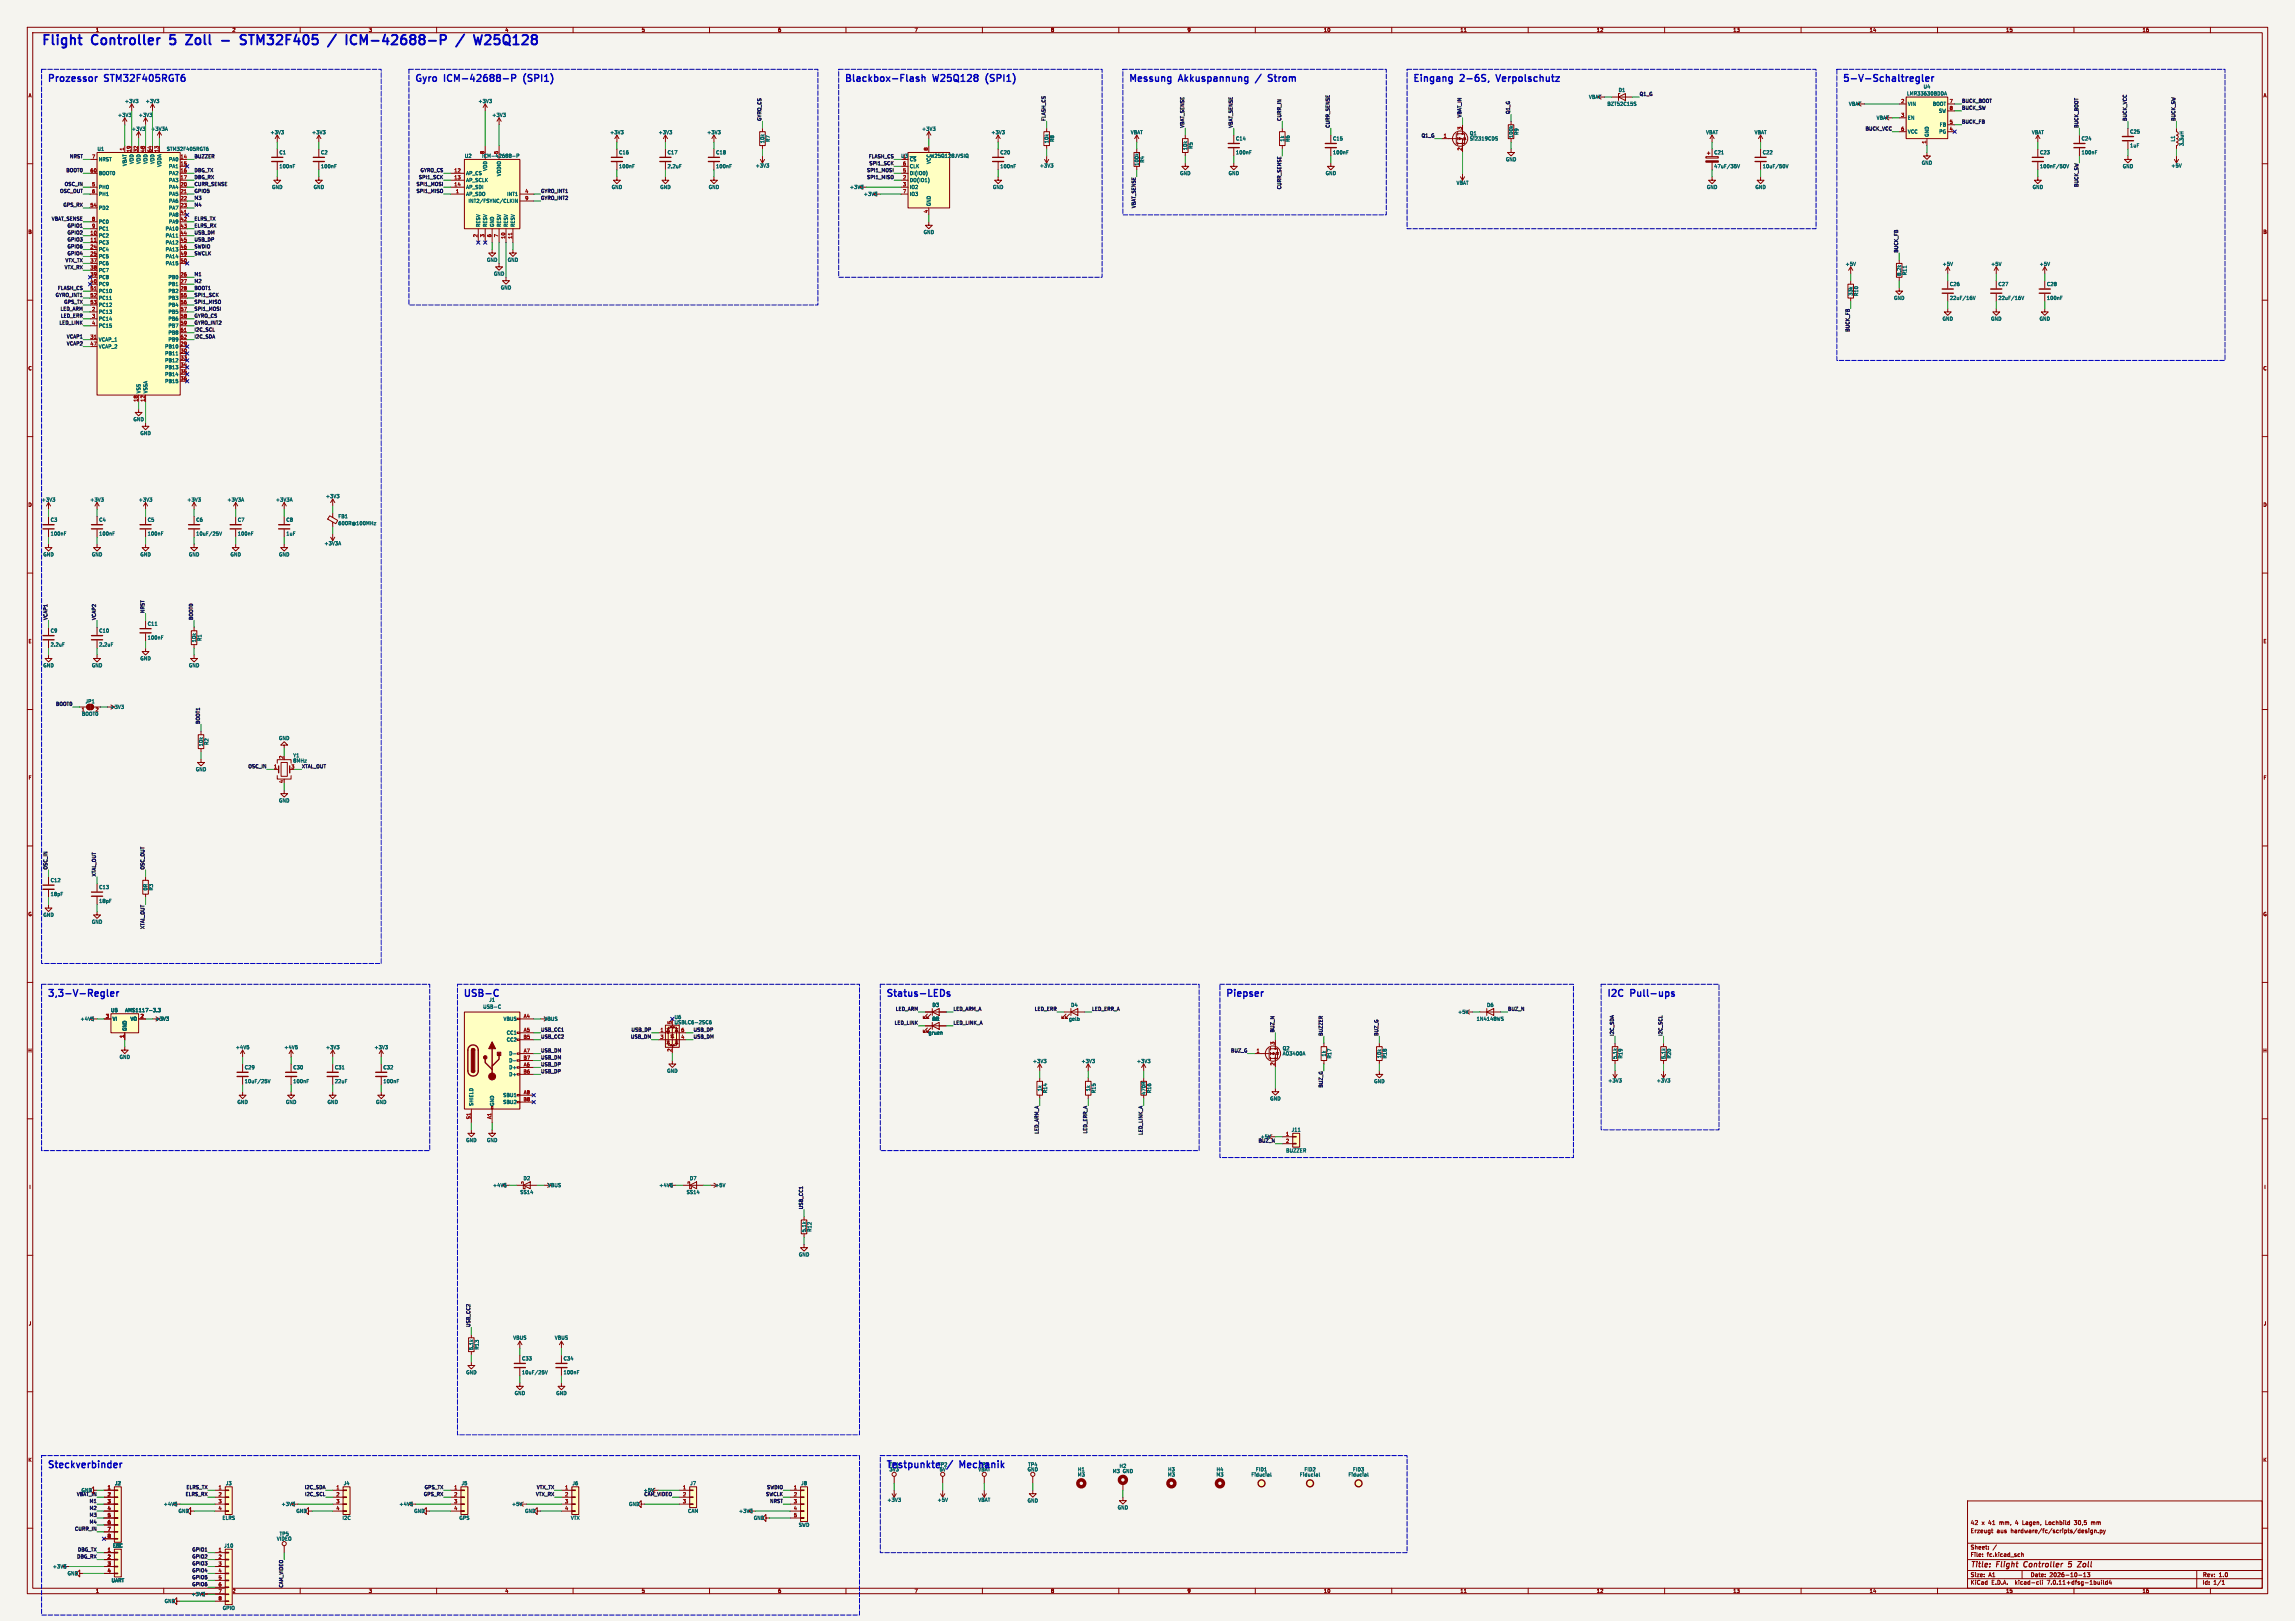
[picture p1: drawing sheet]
<svg xmlns="http://www.w3.org/2000/svg" width="841mm" height="594mm" viewBox="0 0 841 594" stroke-linecap="round" stroke-linejoin="round" font-family="sans-serif">
<defs><g id="words">
<g font-size="4.9" fill="#0000c2">
<text x="15" y="16.7">Flight</text>
<text x="33.9" y="16.7">Controller</text>
<text x="64" y="16.7">5</text>
<text x="71.4" y="16.7">Zoll</text>
<text x="94" y="16.7">STM32F405</text>
<text x="127.7" y="16.7">/</text>
<text x="135.5" y="16.7">ICM-42688-P</text>
<text x="177.5" y="16.7">/</text>
<text x="185.3" y="16.7">W25Q128</text>
</g>
<g font-size="3.5" fill="#0000c2">
<text x="17.2" y="30.1">Prozessor</text>
<text x="38.5" y="30.1">STM32F405RGT6</text>
<text x="151.9" y="30.1">Gyro</text>
<text x="163" y="30.1">ICM-42688-P</text>
<text x="193" y="30.1">(SPI1)</text>
<text x="309.3" y="30.1">Blackbox-Flash</text>
<text x="342.1" y="30.1">W25Q128</text>
<text x="362.4" y="30.1">(SPI1)</text>
<text x="413.5" y="30.1">Messung</text>
<text x="432.2" y="30.1">Akkuspannung</text>
<text x="467" y="30.1">Strom</text>
<text x="517.6" y="30.1">Eingang</text>
<text x="535.3" y="30.1">2-6S,</text>
<text x="549.6" y="30.1">Verpolschutz</text>
<text x="675.1" y="30.1">5-V-Schaltregler</text>
<text x="17.2" y="365.4">3,3-V-Regler</text>
<text x="169.6" y="365.4">USB-C</text>
<text x="324.6" y="365.4">Status-LEDs</text>
<text x="449" y="365.4">Piepser</text>
<text x="588.7" y="365.4">I2C</text>
<text x="597.7" y="365.4">Pull-ups</text>
<text x="17.2" y="538.1">Steckverbinder</text>
<text x="324.6" y="538.1">Testpunkte</text>
<text x="347.4" y="538.1">/</text>
<text x="352.9" y="538.1">Mechanik</text>
</g>
<g font-size="2.8" fill="#840000">
<text x="722" y="574.9">Title:</text>
<text x="731.7" y="574.9">Flight</text>
<text x="742.5" y="574.9">Controller</text>
<text x="759.6" y="574.9">5</text>
<text x="763.9" y="574.9">Zoll</text>
</g>
<g font-size="2.1" fill="#840000">
<text x="722" y="562">Erzeugt</text>
<text x="722" y="559">42</text>
<text x="726.2" y="559">x</text>
<text x="728.7" y="559">41</text>
<text x="731.7" y="562">aus</text>
<text x="732.8" y="559">mm,</text>
<text x="736.9" y="562">hardware/fc/scripts/design.py</text>
<text x="738.8" y="559">4</text>
<text x="741.6" y="559">Lagen,</text>
<text x="750.2" y="559">Lochbild</text>
<text x="760.9" y="559">30,5</text>
<text x="767.2" y="559">mm</text>
<text x="722" y="568">Sheet:</text>
<text x="722" y="570.7">File:</text>
<text x="728.1" y="570.7">fc.kicad_sch</text>
<text x="722" y="580.9">KiCad</text>
<text x="722" y="578.1">Size:</text>
<text x="728.7" y="578.1">A1</text>
<text x="729.7" y="580.9">E.D.A.</text>
<text x="738.6" y="580.9">kicad-cli</text>
<text x="744" y="578.1">Date:</text>
<text x="750.5" y="580.9">7.0.11+dfsg-1build4</text>
<text x="751" y="578.1">2026-10-13</text>
<text x="807" y="578.3">Rev:</text>
<text x="807" y="580.9">Id:</text>
<text x="811.1" y="580.9">1/1</text>
<text x="813.4" y="578.3">1.0</text>
</g>
<g font-size="1.8" fill="#840000">
<text x="35" y="11.9">1</text>
<text x="85" y="11.9">2</text>
<text x="135" y="11.9">3</text>
<text x="185" y="11.9">4</text>
<text x="235" y="11.9">5</text>
<text x="285" y="11.9">6</text>
<text x="335" y="11.9">7</text>
<text x="385" y="11.9">8</text>
<text x="435" y="11.9">9</text>
<text x="485" y="11.9">10</text>
<text x="535" y="11.9">11</text>
<text x="585" y="11.9">12</text>
<text x="635" y="11.9">13</text>
<text x="685" y="11.9">14</text>
<text x="735" y="11.9">15</text>
<text x="785" y="11.9">16</text>
<text x="10.3" y="35.9">A</text>
<text x="829.3" y="35.9">A</text>
<text x="10.3" y="85.9">B</text>
<text x="829.2" y="85.9">B</text>
<text x="10.3" y="135.9">C</text>
<text x="829.2" y="135.9">C</text>
<text x="10.3" y="185.9">D</text>
<text x="829.2" y="185.9">D</text>
<text x="10.3" y="235.9">E</text>
<text x="829.3" y="235.9">E</text>
<text x="10.3" y="285.9">F</text>
<text x="829.3" y="285.9">F</text>
<text x="10.3" y="335.9">G</text>
<text x="829.2" y="335.9">G</text>
<text x="10.2" y="385.9">H</text>
<text x="829.2" y="385.9">H</text>
<text x="10.6" y="435.9">I</text>
<text x="829.6" y="435.9">I</text>
<text x="10.4" y="485.9">J</text>
<text x="829.4" y="485.9">J</text>
<text x="10.3" y="535.9">K</text>
<text x="829.2" y="535.9">K</text>
<text x="35" y="583.9">1</text>
<text x="85" y="583.9">2</text>
<text x="135" y="583.9">3</text>
<text x="185" y="583.9">4</text>
<text x="235" y="583.9">5</text>
<text x="285" y="583.9">6</text>
<text x="335" y="583.9">7</text>
<text x="385" y="583.9">8</text>
<text x="435" y="583.9">9</text>
<text x="485" y="583.9">10</text>
<text x="535" y="583.9">11</text>
<text x="585" y="583.9">12</text>
<text x="635" y="583.9">13</text>
<text x="685" y="583.9">14</text>
<text x="735" y="583.9">15</text>
<text x="785" y="583.9">16</text>
</g>
<g font-size="1.8" fill="#006464">
<text x="593" y="33.9">D1</text>
<text x="698.7" y="35.2">LMR33630BDDA</text>
<text x="704.7" y="32.6">U4</text>
<text x="45.6" y="37.9">+3V3</text>
<text x="53.2" y="37.9">+3V3</text>
<text x="175.2" y="37.9">+3V3</text>
<text x="582.1" y="36.4">VBAT</text>
<text x="588.9" y="39">BZT52C15S</text>
<text x="677.4" y="39">VBAT</text>
<text x="699" y="39">VIN</text>
<text x="708.1" y="39">BOOT</text>
<text x="710.4" y="41.5">SW</text>
<text x="43.1" y="43">+3V3</text>
<text x="50.7" y="43">+3V3</text>
<text x="180.2" y="43">+3V3</text>
<text x="687.6" y="44">VBAT</text>
<text x="699" y="44">EN</text>
<text x="710.7" y="46.6">FB</text>
<text x="48.2" y="48.1">+3V3</text>
<text x="55.2" y="48.1">+3V3A</text>
<text x="99" y="49.4">+3V3</text>
<text x="114.2" y="49.4">+3V3</text>
<text x="223.4" y="49.4">+3V3</text>
<text x="241.2" y="49.4">+3V3</text>
<text x="259" y="49.4">+3V3</text>
<text x="280.3" y="52.6" transform="rotate(-90 280.3 52.6)">10k</text>
<text x="282.3" y="52.1" transform="rotate(-90 282.3 52.1)">R7</text>
<text x="337.7" y="48.1">+3V3</text>
<text x="363.1" y="49.4">+3V3</text>
<text x="384.4" y="52.6" transform="rotate(-90 384.4 52.6)">10k</text>
<text x="386.4" y="52.1" transform="rotate(-90 386.4 52.1)">R8</text>
<text x="414.3" y="49.4">VBAT</text>
<text x="452.8" y="51.7">C14</text>
<text x="470.8" y="52" transform="rotate(-90 470.8 52)">1k</text>
<text x="472.8" y="52.1" transform="rotate(-90 472.8 52.1)">R6</text>
<text x="488.3" y="51.7">C15</text>
<text x="538.5" y="49.8">Q1</text>
<text x="538.5" y="51.7">Si2319CDS</text>
<text x="554.6" y="50.7" transform="rotate(-90 554.6 50.7)">100k</text>
<text x="556.6" y="49.6" transform="rotate(-90 556.6 49.6)">R9</text>
<text x="625.1" y="49.4">VBAT</text>
<text x="642.9" y="49.4">VBAT</text>
<text x="699" y="49.1">VCC</text>
<text x="707" y="50.3" transform="rotate(-90 707 50.3)">GND</text>
<text x="710.5" y="49.1">PG</text>
<text x="744.5" y="49.4">VBAT</text>
<text x="762.6" y="51.7">C24</text>
<text x="780.4" y="49.1">C25</text>
<text x="797.2" y="52" transform="rotate(-90 797.2 52)">L1</text>
<text x="800.3" y="53.7" transform="rotate(-90 800.3 53.7)">3.3uH</text>
<text x="35.6" y="55.5">U1</text>
<text x="36.1" y="59.3">NRST</text>
<text x="61" y="55.5">STM32F405RGT6</text>
<text x="61.8" y="59.3">PA0</text>
<text x="102.2" y="56.7">C1</text>
<text x="117.5" y="56.7">C2</text>
<text x="170.2" y="58">U2</text>
<text x="176.5" y="58">ICM-42688-P</text>
<text x="177.5" y="56.6" transform="rotate(-90 177.5 56.6)">8</text>
<text x="182.6" y="56.6" transform="rotate(-90 182.6 56.6)">5</text>
<text x="226.7" y="56.7">C16</text>
<text x="244.5" y="56.7">C17</text>
<text x="262.3" y="56.7">C18</text>
<text x="330.1" y="58">U3</text>
<text x="330.8" y="58.2">1</text>
<text x="333.2" y="59.3">~{CS}</text>
<text x="340.9" y="58">W25Q128JVSIQ</text>
<text x="366.4" y="56.7">C20</text>
<text x="419.5" y="59.8" transform="rotate(-90 419.5 59.8)">R4</text>
<text x="435.2" y="55.2" transform="rotate(-90 435.2 55.2)">10k</text>
<text x="437.2" y="54.7" transform="rotate(-90 437.2 54.7)">R5</text>
<text x="452.8" y="56.7">100nF</text>
<text x="488.3" y="56.7">100nF</text>
<text x="551.7" y="59.3">GND</text>
<text x="628" y="56.7">C21</text>
<text x="645.8" y="56.7">C22</text>
<text x="747.4" y="56.7">C23</text>
<text x="762.6" y="56.7">100nF</text>
<text x="780.4" y="54.2">1uF</text>
<text x="36.1" y="64.4">BOOT0</text>
<text x="46.6" y="61" transform="rotate(-90 46.6 61)">VBAT</text>
<text x="49.1" y="60.2" transform="rotate(-90 49.1 60.2)">VDD</text>
<text x="51.7" y="60.2" transform="rotate(-90 51.7 60.2)">VDD</text>
<text x="54.2" y="60.2" transform="rotate(-90 54.2 60.2)">VDD</text>
<text x="56.7" y="60.2" transform="rotate(-90 56.7 60.2)">VDD</text>
<text x="59.3" y="61.3" transform="rotate(-90 59.3 61.3)">VDDA</text>
<text x="61.8" y="61.8">PA1</text>
<text x="61.8" y="64.4">PA2</text>
<text x="102.2" y="61.8">100nF</text>
<text x="117.5" y="61.8">100nF</text>
<text x="170.7" y="64.4">AP_CS</text>
<text x="178.7" y="62.8" transform="rotate(-90 178.7 62.8)">VDD</text>
<text x="183.7" y="64.7" transform="rotate(-90 183.7 64.7)">VDDIO</text>
<text x="226.7" y="61.8">100nF</text>
<text x="244.5" y="61.8">2.2uF</text>
<text x="262.3" y="61.8">100nF</text>
<text x="276.8" y="61.6">+3V3</text>
<text x="333.2" y="64.4">DI(IO0)</text>
<text x="333.2" y="61.8">CLK</text>
<text x="341.2" y="60.2" transform="rotate(-90 341.2 60.2)">VCC</text>
<text x="366.4" y="61.8">100nF</text>
<text x="380.9" y="61.6">+3V3</text>
<text x="417.4" y="60.9" transform="rotate(-90 417.4 60.9)">100k</text>
<text x="432.3" y="64.4">GND</text>
<text x="450.1" y="64.4">GND</text>
<text x="485.6" y="64.4">GND</text>
<text x="628" y="61.8">47uF/35V</text>
<text x="645.8" y="61.8">10uF/50V</text>
<text x="704.1" y="60.6">GND</text>
<text x="747.4" y="61.8">100nF/50V</text>
<text x="777.7" y="61.8">GND</text>
<text x="795.5" y="61.6">+5V</text>
<text x="36.1" y="69.4">PH0</text>
<text x="36.1" y="72">PH1</text>
<text x="61.8" y="66.9">PA3</text>
<text x="61.8" y="69.4">PA4</text>
<text x="61.8" y="72">PA5</text>
<text x="99.6" y="69.4">GND</text>
<text x="114.8" y="69.4">GND</text>
<text x="170.7" y="72">AP_SDO</text>
<text x="170.7" y="66.9">AP_SCLK</text>
<text x="170.7" y="69.4">AP_SDI</text>
<text x="185.7" y="72">INT1</text>
<text x="224" y="69.4">GND</text>
<text x="241.8" y="69.4">GND</text>
<text x="259.6" y="69.4">GND</text>
<text x="311.3" y="69.4">+3V3</text>
<text x="316.4" y="72">+3V3</text>
<text x="333.2" y="66.9">DO(IO1)</text>
<text x="333.2" y="69.4">IO2</text>
<text x="333.2" y="72">IO3</text>
<text x="363.7" y="69.4">GND</text>
<text x="533.6" y="67.9">VBAT</text>
<text x="625.3" y="69.4">GND</text>
<text x="643.1" y="69.4">GND</text>
<text x="744.7" y="69.4">GND</text>
<text x="36.1" y="77.1">PD2</text>
<text x="61.8" y="74.5">PA6</text>
<text x="61.8" y="77.1">PA7</text>
<text x="171.5" y="74.5">INT2/FSYNC/CLKIN</text>
<text x="341.2" y="75.7" transform="rotate(-90 341.2 75.7)">GND</text>
<text x="36.1" y="82.1">PC0</text>
<text x="61.8" y="79.6">PA8</text>
<text x="61.8" y="82.1">PA9</text>
<text x="176.1" y="83.3" transform="rotate(-90 176.1 83.3)">RESV</text>
<text x="178.7" y="83.3" transform="rotate(-90 178.7 83.3)">RESV</text>
<text x="181.2" y="83.3" transform="rotate(-90 181.2 83.3)">GND</text>
<text x="183.7" y="83.3" transform="rotate(-90 183.7 83.3)">RESV</text>
<text x="186.3" y="83.3" transform="rotate(-90 186.3 83.3)">RESV</text>
<text x="188.8" y="83.3" transform="rotate(-90 188.8 83.3)">RESV</text>
<text x="36.1" y="87.2">PC2</text>
<text x="36.1" y="89.8">PC3</text>
<text x="36.1" y="84.7">PC1</text>
<text x="60.6" y="84.7">PA10</text>
<text x="60.6" y="87.2">PA11</text>
<text x="60.6" y="89.8">PA12</text>
<text x="338.3" y="86">GND</text>
<text x="36.1" y="92.3">PC4</text>
<text x="36.1" y="94.8">PC5</text>
<text x="60.6" y="92.3">PA13</text>
<text x="60.6" y="94.8">PA14</text>
<text x="36.1" y="97.4">PC6</text>
<text x="36.1" y="99.9">PC7</text>
<text x="60.6" y="97.4">PA15</text>
<text x="178.3" y="96.1">GND</text>
<text x="180.8" y="101.2">GND</text>
<text x="185.9" y="96.1">GND</text>
<text x="676.1" y="97.6">+5V</text>
<text x="696.8" y="101.2" transform="rotate(-90 696.8 101.2)">8.2k</text>
<text x="698.9" y="101" transform="rotate(-90 698.9 101)">R11</text>
<text x="711.7" y="97.6">+5V</text>
<text x="729.5" y="97.6">+5V</text>
<text x="747.3" y="97.6">+5V</text>
<text x="36.1" y="102.5">PC8</text>
<text x="36.1" y="105">PC9</text>
<text x="36.1" y="107.5">PC10</text>
<text x="61.6" y="102.5">PB0</text>
<text x="61.6" y="105">PB1</text>
<text x="61.6" y="107.5">PB2</text>
<text x="183.4" y="106.3">GND</text>
<text x="714.4" y="105">C26</text>
<text x="732.2" y="105">C27</text>
<text x="749.9" y="105">C28</text>
<text x="36.1" y="110.1">PC11</text>
<text x="36.1" y="112.6">PC12</text>
<text x="61.6" y="110.1">PB3</text>
<text x="61.6" y="112.6">PB4</text>
<text x="679" y="108.5" transform="rotate(-90 679 108.5)">33k</text>
<text x="681.1" y="108.6" transform="rotate(-90 681.1 108.6)">R10</text>
<text x="693.9" y="110.1">GND</text>
<text x="714.4" y="110.1">22uF/16V</text>
<text x="732.2" y="110.1">22uF/16V</text>
<text x="749.9" y="110.1">100nF</text>
<text x="36.1" y="115.2">PC13</text>
<text x="36.1" y="117.7">PC14</text>
<text x="61.6" y="115.2">PB5</text>
<text x="61.6" y="117.7">PB6</text>
<text x="711.7" y="117.7">GND</text>
<text x="729.5" y="117.7">GND</text>
<text x="747.3" y="117.7">GND</text>
<text x="36.1" y="125.3">VCAP_1</text>
<text x="36.1" y="120.2">PC15</text>
<text x="61.6" y="120.2">PB7</text>
<text x="61.6" y="122.8">PB8</text>
<text x="61.6" y="125.3">PB9</text>
<text x="36.1" y="127.9">VCAP_2</text>
<text x="60.4" y="127.9">PB10</text>
<text x="60.4" y="130.4">PB11</text>
<text x="60.4" y="132.9">PB12</text>
<text x="60.4" y="135.5">PB13</text>
<text x="60.4" y="138">PB14</text>
<text x="60.4" y="140.6">PB15</text>
<text x="51.7" y="144.3" transform="rotate(-90 51.7 144.3)">VSS</text>
<text x="54.2" y="144.3" transform="rotate(-90 54.2 144.3)">VSSA</text>
<text x="48.8" y="154.5">GND</text>
<text x="51.3" y="159.6">GND</text>
<text x="15.1" y="184">+3V3</text>
<text x="32.9" y="184">+3V3</text>
<text x="50.7" y="184">+3V3</text>
<text x="68.5" y="184">+3V3</text>
<text x="83.2" y="184">+3V3A</text>
<text x="101" y="184">+3V3A</text>
<text x="119.3" y="182.7">+3V3</text>
<text x="18.4" y="191.4">C3</text>
<text x="36.2" y="191.4">C4</text>
<text x="54" y="191.4">C5</text>
<text x="71.8" y="191.4">C6</text>
<text x="87" y="191.4">C7</text>
<text x="104.8" y="191.4">C8</text>
<text x="123.8" y="190.1">FB1</text>
<text x="18.4" y="196.4">100nF</text>
<text x="36.2" y="196.4">100nF</text>
<text x="54" y="196.4">100nF</text>
<text x="71.8" y="196.4">10uF/25V</text>
<text x="87" y="196.4">100nF</text>
<text x="104.8" y="196.4">1uF</text>
<text x="123.8" y="192.6">600R@100MHz</text>
<text x="118.7" y="200">+3V3A</text>
<text x="15.7" y="204.1">GND</text>
<text x="33.5" y="204.1">GND</text>
<text x="51.3" y="204.1">GND</text>
<text x="69.1" y="204.1">GND</text>
<text x="84.3" y="204.1">GND</text>
<text x="102.1" y="204.1">GND</text>
<text x="18.4" y="232">C9</text>
<text x="36.2" y="232">C10</text>
<text x="54" y="229.5">C11</text>
<text x="18.4" y="237.1">2.2uF</text>
<text x="36.2" y="237.1">2.2uF</text>
<text x="54" y="234.5">100nF</text>
<text x="72" y="235.5" transform="rotate(-90 72 235.5)">10k</text>
<text x="74" y="235" transform="rotate(-90 74 235)">R1</text>
<text x="15.7" y="244.7">GND</text>
<text x="33.5" y="244.7">GND</text>
<text x="51.3" y="242.2">GND</text>
<text x="69.1" y="244.7">GND</text>
<text x="31.2" y="257.9">JP1</text>
<text x="29.8" y="261.1">1</text>
<text x="29.9" y="262.5">BOOT0</text>
<text x="34.9" y="261.1">2</text>
<text x="40.3" y="259.9">+3V3</text>
<text x="74.5" y="273.6" transform="rotate(-90 74.5 273.6)">10k</text>
<text x="76.6" y="273.1" transform="rotate(-90 76.6 273.1)">R2</text>
<text x="102.1" y="271.4">GND</text>
<text x="107.3" y="277.7">Y1</text>
<text x="107.3" y="279.6">8MHz</text>
<text x="71.6" y="282.8">GND</text>
<text x="102.1" y="294.2">GND</text>
<text x="18.4" y="323.4">C12</text>
<text x="18.4" y="328.5">18pF</text>
<text x="36.2" y="326">C13</text>
<text x="54.2" y="326.5" transform="rotate(-90 54.2 326.5)">0R</text>
<text x="56.2" y="326.5" transform="rotate(-90 56.2 326.5)">R3</text>
<text x="36.2" y="331.1">18pF</text>
<text x="15.7" y="336.1">GND</text>
<text x="33.5" y="338.7">GND</text>
<text x="40.5" y="371.1">U5</text>
<text x="45.7" y="371.1">AMS1117-3.3</text>
<text x="176.9" y="369.8">USB-C</text>
<text x="179.1" y="367.3">J1</text>
<text x="341.6" y="369.2">D3</text>
<text x="392.4" y="369.2">D4</text>
<text x="534.2" y="371.7">+5V</text>
<text x="544.8" y="369.2">D6</text>
<text x="29.4" y="374.2">+4V5</text>
<text x="41.1" y="374.2">VI</text>
<text x="46.6" y="378" transform="rotate(-90 46.6 378)">GND</text>
<text x="47.7" y="374.2">VO</text>
<text x="56.8" y="374.2">+3V3</text>
<text x="184.4" y="374.2">VBUS</text>
<text x="199.4" y="374.2">VBUS</text>
<text x="247" y="375.5">USBLC6-2SC6</text>
<text x="247" y="373.6">U6</text>
<text x="341.5" y="374.2">rot</text>
<text x="391.6" y="374.2">gelb</text>
<text x="541" y="374.2">1N4148WS</text>
<text x="185.5" y="379.3">CC1</text>
<text x="185.5" y="381.9">CC2</text>
<text x="340.1" y="379.3">gruen</text>
<text x="43.7" y="388.2">GND</text>
<text x="86.3" y="384.7">+4V5</text>
<text x="104" y="384.7">+4V5</text>
<text x="119.3" y="384.7">+3V3</text>
<text x="137.1" y="384.7">+3V3</text>
<text x="186.4" y="386.9">D-</text>
<text x="186.4" y="389.5">D-</text>
<text x="378.4" y="389.7">+3V3</text>
<text x="396.1" y="389.7">+3V3</text>
<text x="416.5" y="389.7">+3V3</text>
<text x="469.9" y="385">Q2</text>
<text x="469.9" y="386.9">AO3400A</text>
<text x="486" y="387.3" transform="rotate(-90 486 387.3)">1k</text>
<text x="488" y="388" transform="rotate(-90 488 388)">R17</text>
<text x="506.3" y="387.9" transform="rotate(-90 506.3 387.9)">10k</text>
<text x="508.4" y="388" transform="rotate(-90 508.4 388)">R18</text>
<text x="592.7" y="388.2" transform="rotate(-90 592.7 388.2)">5.1k</text>
<text x="594.7" y="388" transform="rotate(-90 594.7 388)">R19</text>
<text x="610.5" y="388.2" transform="rotate(-90 610.5 388.2)">5.1k</text>
<text x="612.5" y="388" transform="rotate(-90 612.5 388)">R20</text>
<text x="89.5" y="392">C29</text>
<text x="107.3" y="392">C30</text>
<text x="122.6" y="392">C31</text>
<text x="140.3" y="392">C32</text>
<text x="186.4" y="392">D+</text>
<text x="186.4" y="394.6">D+</text>
<text x="244.3" y="393.3">GND</text>
<text x="89.5" y="397.1">10uF/25V</text>
<text x="107.3" y="397.1">100nF</text>
<text x="122.6" y="397.1">22uF</text>
<text x="140.3" y="397.1">100nF</text>
<text x="381.9" y="400" transform="rotate(-90 381.9 400)">1k</text>
<text x="383.9" y="400.7" transform="rotate(-90 383.9 400.7)">R14</text>
<text x="399.6" y="400" transform="rotate(-90 399.6 400)">1k</text>
<text x="401.7" y="400.7" transform="rotate(-90 401.7 400.7)">R15</text>
<text x="420" y="401.3" transform="rotate(-90 420 401.3)">470R</text>
<text x="422" y="400.7" transform="rotate(-90 422 400.7)">R16</text>
<text x="503.4" y="397.1">GND</text>
<text x="589.2" y="396.8">+3V3</text>
<text x="607" y="396.8">+3V3</text>
<text x="86.9" y="404.7">GND</text>
<text x="104.6" y="404.7">GND</text>
<text x="119.9" y="404.7">GND</text>
<text x="137.7" y="404.7">GND</text>
<text x="173.6" y="405.4" transform="rotate(-90 173.6 405.4)">SHIELD</text>
<text x="181.2" y="405.4" transform="rotate(-90 181.2 405.4)">GND</text>
<text x="184.3" y="402.2">SBU1</text>
<text x="184.3" y="404.7">SBU2</text>
<text x="465.3" y="403.5">GND</text>
<text x="170.7" y="418.7">GND</text>
<text x="178.3" y="418.7">GND</text>
<text x="473.2" y="414.9">J11</text>
<text x="471.2" y="422.5">BUZZER</text>
<text x="180.5" y="435.2">+4V5</text>
<text x="190.5" y="437.7">SS14</text>
<text x="191.7" y="432.7">D2</text>
<text x="200.6" y="435.2">VBUS</text>
<text x="241.5" y="435.2">+4V5</text>
<text x="251.5" y="437.7">SS14</text>
<text x="252.7" y="432.7">D7</text>
<text x="261.9" y="435.2">+5V</text>
<text x="295.5" y="451.7" transform="rotate(-90 295.5 451.7)">5.1k</text>
<text x="297.5" y="451.5" transform="rotate(-90 297.5 451.5)">R12</text>
<text x="292.6" y="460.6">GND</text>
<text x="187.9" y="491.1">VBUS</text>
<text x="203.2" y="491.1">VBUS</text>
<text x="173.6" y="494.9" transform="rotate(-90 173.6 494.9)">5.1k</text>
<text x="175.6" y="494.7" transform="rotate(-90 175.6 494.7)">R13</text>
<text x="170.7" y="503.8">GND</text>
<text x="191.1" y="503.8">10uF/25V</text>
<text x="191.1" y="498.7">C33</text>
<text x="206.4" y="503.8">100nF</text>
<text x="206.4" y="498.7">C34</text>
<text x="188.5" y="511.4">GND</text>
<text x="203.7" y="511.4">GND</text>
<text x="325.8" y="539.3">3V3</text>
<text x="358.4" y="539.3">VBAT</text>
<text x="376.4" y="539.3">GND</text>
<text x="376.6" y="537.6">TP4</text>
<text x="394.9" y="539.3">H1</text>
<text x="407.6" y="540">M3</text>
<text x="410.1" y="538.1">H2</text>
<text x="411.5" y="540">GND</text>
<text x="427.9" y="539.3">H3</text>
<text x="445.7" y="539.3">H4</text>
<text x="460.1" y="539.3">FID1</text>
<text x="477.9" y="539.3">FID2</text>
<text x="495.7" y="539.3">FID3</text>
<text x="42" y="544.4">J2</text>
<text x="82.6" y="544.4">J3</text>
<text x="125.8" y="544.4">J4</text>
<text x="169" y="544.4">J5</text>
<text x="209.6" y="544.4">J6</text>
<text x="252.8" y="544.4">J7</text>
<text x="293.4" y="544.4">J8</text>
<text x="394.8" y="541.2">M3</text>
<text x="427.8" y="541.2">M3</text>
<text x="445.6" y="541.2">M3</text>
<text x="458.4" y="541.2">Fiducial</text>
<text x="476.2" y="541.2">Fiducial</text>
<text x="494" y="541.2">Fiducial</text>
<text x="325" y="550.5">+3V3</text>
<text x="343.4" y="550.5">+5V</text>
<text x="358.4" y="550.5">VBAT</text>
<text x="376.4" y="550.8">GND</text>
<text x="59.8" y="552">+4V5</text>
<text x="65.3" y="554.6">GND</text>
<text x="81.4" y="557.1">ELRS</text>
<text x="103" y="552">+3V3</text>
<text x="108.5" y="554.6">GND</text>
<text x="125.4" y="557.1">I2C</text>
<text x="146.2" y="552">+4V5</text>
<text x="151.6" y="554.6">GND</text>
<text x="168.2" y="557.1">GPS</text>
<text x="187.4" y="552">+5V</text>
<text x="192.3" y="554.6">GND</text>
<text x="209.1" y="557.1">VTX</text>
<text x="230.4" y="552">GND</text>
<text x="252" y="554.6">CAM</text>
<text x="270.7" y="554.6">+3V3</text>
<text x="276.1" y="557.1">GND</text>
<text x="409.4" y="553.3">GND</text>
<text x="102.3" y="563">TP5</text>
<text x="292.6" y="559.7">SWD</text>
<text x="41.3" y="567.3">ESC</text>
<text x="42" y="567.3">J9</text>
<text x="82" y="567.3">J10</text>
<text x="101.3" y="564.7">VIDEO</text>
<text x="19.2" y="574.9">+3V3</text>
<text x="24.6" y="577.4">GND</text>
<text x="40.7" y="580">UART</text>
<text x="60.2" y="587.6">GND</text>
<text x="70" y="585.1">+3V3</text>
<text x="81.5" y="590.1">GPIO</text>
</g>
<g font-size="1.8" fill="#0f0f0f">
<text x="600.7" y="35.2">Q1_G</text>
<text x="553.4" y="41.9" transform="rotate(-90 553.4 41.9)">Q1_G</text>
<text x="718.8" y="37.7">BUCK_BOOT</text>
<text x="718.8" y="40.3">BUCK_SW</text>
<text x="279" y="44.4" transform="rotate(-90 279 44.4)">GYRO_CS</text>
<text x="383.2" y="44.4" transform="rotate(-90 383.2 44.4)">FLASH_CS</text>
<text x="434" y="47" transform="rotate(-90 434 47)">VBAT_SENSE</text>
<text x="451.8" y="47" transform="rotate(-90 451.8 47)">VBAT_SENSE</text>
<text x="469.5" y="44.4" transform="rotate(-90 469.5 44.4)">CURR_IN</text>
<text x="487.3" y="47" transform="rotate(-90 487.3 47)">CURR_SENSE</text>
<text x="535.6" y="43.2" transform="rotate(-90 535.6 43.2)">VBAT_IN</text>
<text x="683.5" y="47.9">BUCK_VCC</text>
<text x="718.8" y="45.4">BUCK_FB</text>
<text x="761.6" y="47" transform="rotate(-90 761.6 47)">BUCK_BOOT</text>
<text x="779.4" y="44.4" transform="rotate(-90 779.4 44.4)">BUCK_VCC</text>
<text x="797.2" y="44.4" transform="rotate(-90 797.2 44.4)">BUCK_SW</text>
<text x="520.8" y="50.4">Q1_G</text>
<text x="25.5" y="58.1">NRST</text>
<text x="71.1" y="58.1">BUZZER</text>
<text x="318.3" y="58.1">FLASH_CS</text>
<text x="24.2" y="63.1">BOOT0</text>
<text x="71.1" y="63.1">DBG_TX</text>
<text x="71.1" y="65.7">DBG_RX</text>
<text x="153.3" y="65.7">SPI1_SCK</text>
<text x="154" y="63.1">GYRO_CS</text>
<text x="317.6" y="65.7">SPI1_MISO</text>
<text x="317.6" y="63.1">SPI1_MOSI</text>
<text x="318.4" y="60.6">SPI1_SCK</text>
<text x="21.9" y="70.8">OSC_OUT</text>
<text x="23.6" y="68.2">OSC_IN</text>
<text x="71.1" y="70.8">GPIO5</text>
<text x="71.1" y="68.2">CURR_SENSE</text>
<text x="152.5" y="70.8">SPI1_MISO</text>
<text x="152.5" y="68.2">SPI1_MOSI</text>
<text x="198.1" y="70.8">GYRO_INT1</text>
<text x="469.5" y="69.5" transform="rotate(-90 469.5 69.5)">CURR_SENSE</text>
<text x="761.6" y="68.7" transform="rotate(-90 761.6 68.7)">BUCK_SW</text>
<text x="23.1" y="75.8">GPS_RX</text>
<text x="71.1" y="75.8">M4</text>
<text x="71.1" y="73.3">M3</text>
<text x="198.1" y="73.3">GYRO_INT2</text>
<text x="416.2" y="76.4" transform="rotate(-90 416.2 76.4)">VBAT_SENSE</text>
<text x="18.8" y="80.9">VBAT_SENSE</text>
<text x="24.6" y="83.5">GPIO1</text>
<text x="71.1" y="80.9">ELRS_TX</text>
<text x="71.1" y="83.5">ELRS_RX</text>
<text x="24.6" y="88.5">GPIO3</text>
<text x="24.6" y="86">GPIO2</text>
<text x="71.1" y="86">USB_DM</text>
<text x="71.1" y="88.5">USB_DP</text>
<text x="24.6" y="93.6">GPIO4</text>
<text x="24.6" y="91.1">GPIO6</text>
<text x="71.1" y="91.1">SWDIO</text>
<text x="71.1" y="93.6">SWCLK</text>
<text x="695.6" y="92.7" transform="rotate(-90 695.6 92.7)">BUCK_FB</text>
<text x="23.6" y="98.7">VTX_RX</text>
<text x="23.9" y="96.2">VTX_TX</text>
<text x="71.1" y="101.2">M1</text>
<text x="21.1" y="106.3">FLASH_CS</text>
<text x="71.1" y="106.3">BOOT1</text>
<text x="71.1" y="103.8">M2</text>
<text x="20.2" y="108.9">GYRO_INT1</text>
<text x="22.1" y="113.9">LED_ARM</text>
<text x="23.4" y="111.4">GPS_TX</text>
<text x="71.1" y="108.9">SPI1_SCK</text>
<text x="71.1" y="111.4">SPI1_MISO</text>
<text x="71.1" y="113.9">SPI1_MOSI</text>
<text x="21.6" y="119">LED_LINK</text>
<text x="22.2" y="116.5">LED_ERR</text>
<text x="71.1" y="116.5">GYRO_CS</text>
<text x="71.1" y="119">GYRO_INT2</text>
<text x="24.4" y="124.1">VCAP1</text>
<text x="71.1" y="121.6">I2C_SCL</text>
<text x="71.1" y="124.1">I2C_SDA</text>
<text x="677.8" y="121.7" transform="rotate(-90 677.8 121.7)">BUCK_FB</text>
<text x="24.4" y="126.6">VCAP2</text>
<text x="17.4" y="227.3" transform="rotate(-90 17.4 227.3)">VCAP1</text>
<text x="35.2" y="227.3" transform="rotate(-90 35.2 227.3)">VCAP2</text>
<text x="53" y="224.8" transform="rotate(-90 53 224.8)">NRST</text>
<text x="70.8" y="227.3" transform="rotate(-90 70.8 227.3)">BOOT0</text>
<text x="20.4" y="258.7">BOOT0</text>
<text x="73.3" y="265.4" transform="rotate(-90 73.3 265.4)">BOOT1</text>
<text x="90.9" y="281.6">OSC_IN</text>
<text x="110.5" y="281.6">XTAL_OUT</text>
<text x="17.4" y="318.8" transform="rotate(-90 17.4 318.8)">OSC_IN</text>
<text x="35.2" y="321.3" transform="rotate(-90 35.2 321.3)">XTAL_OUT</text>
<text x="53" y="318.8" transform="rotate(-90 53 318.8)">OSC_OUT</text>
<text x="53" y="340.6" transform="rotate(-90 53 340.6)">XTAL_OUT</text>
<text x="328.1" y="370.5">LED_ARM</text>
<text x="349.2" y="370.5">LED_ARM_A</text>
<text x="379" y="370.5">LED_ERR</text>
<text x="400" y="370.5">LED_ERR_A</text>
<text x="552.4" y="370.5">BUZ_N</text>
<text x="327.7" y="375.6">LED_LINK</text>
<text x="349.2" y="375.6">LED_LINK_A</text>
<text x="198.1" y="378.1">USB_CC1</text>
<text x="198.1" y="380.7">USB_CC2</text>
<text x="231.1" y="380.7">USB_DM</text>
<text x="231.2" y="378.1">USB_DP</text>
<text x="254" y="380.7">USB_DM</text>
<text x="254" y="378.1">USB_DP</text>
<text x="467" y="378.5" transform="rotate(-90 467 378.5)">BUZ_N</text>
<text x="484.8" y="379.7" transform="rotate(-90 484.8 379.7)">BUZZER</text>
<text x="505.1" y="379.7" transform="rotate(-90 505.1 379.7)">BUZ_G</text>
<text x="591.5" y="379.7" transform="rotate(-90 591.5 379.7)">I2C_SDA</text>
<text x="609.2" y="379.7" transform="rotate(-90 609.2 379.7)">I2C_SCL</text>
<text x="198.1" y="388.3">USB_DM</text>
<text x="198.1" y="385.7">USB_DM</text>
<text x="450.9" y="385.7">BUZ_G</text>
<text x="198.1" y="390.8">USB_DP</text>
<text x="198.1" y="393.4">USB_DP</text>
<text x="484.8" y="398.7" transform="rotate(-90 484.8 398.7)">BUZ_G</text>
<text x="380.6" y="415.6" transform="rotate(-90 380.6 415.6)">LED_ARM_A</text>
<text x="398.4" y="415.5" transform="rotate(-90 398.4 415.5)">LED_ERR_A</text>
<text x="418.7" y="416" transform="rotate(-90 418.7 416)">LED_LINK_A</text>
<text x="461" y="418.8">BUZ_N</text>
<text x="461.8" y="417.4">+5V</text>
<text x="294.3" y="443.2" transform="rotate(-90 294.3 443.2)">USB_CC1</text>
<text x="172.4" y="486.4" transform="rotate(-90 172.4 486.4)">USB_CC2</text>
<text x="68.2" y="545.8">ELRS_TX</text>
<text x="111.6" y="545.8">I2C_SDA</text>
<text x="155.5" y="545.8">GPS_TX</text>
<text x="196.6" y="545.8">VTX_TX</text>
<text x="280.9" y="545.8">SWDIO</text>
<text x="28" y="548.3">VBAT_IN</text>
<text x="29.7" y="547">GND</text>
<text x="32.7" y="550.8">M1</text>
<text x="67.9" y="548.3">ELRS_RX</text>
<text x="111.6" y="548.3">I2C_SCL</text>
<text x="155.2" y="548.3">GPS_RX</text>
<text x="196.3" y="548.3">VTX_RX</text>
<text x="235.7" y="547">+5V</text>
<text x="236" y="548.3">CAM_VIDEO</text>
<text x="280.6" y="548.3">SWCLK</text>
<text x="282" y="550.8">NRST</text>
<text x="32.7" y="553.4">M2</text>
<text x="32.7" y="555.9">M3</text>
<text x="27.3" y="561">CURR_IN</text>
<text x="32.7" y="558.5">M4</text>
<text x="28.4" y="568.6">DBG_TX</text>
<text x="70.3" y="568.6">GPIO1</text>
<text x="28.1" y="571.2">DBG_RX</text>
<text x="70.3" y="573.7">GPIO3</text>
<text x="70.3" y="571.2">GPIO2</text>
<text x="70.3" y="581.3">GPIO6</text>
<text x="70.3" y="576.2">GPIO4</text>
<text x="70.3" y="578.8">GPIO5</text>
<text x="103.8" y="581.9" transform="rotate(-90 103.8 581.9)">CAM_VIDEO</text>
</g>
<g font-size="1.8" fill="#a90000">
<text x="696.5" y="37.8">2</text>
<text x="714.3" y="37.8">7</text>
<text x="714.3" y="40.4">8</text>
<text x="535.7" y="47.7" transform="rotate(-90 535.7 47.7)">3</text>
<text x="696.5" y="42.9">3</text>
<text x="714.3" y="45.5">5</text>
<text x="528.9" y="50.5">1</text>
<text x="696.5" y="48">6</text>
<text x="705.9" y="52.8" transform="rotate(-90 705.9 52.8)">1</text>
<text x="714.3" y="48">4</text>
<text x="33.6" y="58.2">7</text>
<text x="45.5" y="55.3" transform="rotate(-90 45.5 55.3)">1</text>
<text x="48" y="55.9" transform="rotate(-90 48 55.9)">19</text>
<text x="50.5" y="55.9" transform="rotate(-90 50.5 55.9)">32</text>
<text x="53.1" y="55.9" transform="rotate(-90 53.1 55.9)">48</text>
<text x="55.6" y="55.9" transform="rotate(-90 55.6 55.9)">64</text>
<text x="58.2" y="55.9" transform="rotate(-90 58.2 55.9)">13</text>
<text x="66" y="58.2">14</text>
<text x="340.1" y="55.3" transform="rotate(-90 340.1 55.3)">8</text>
<text x="535.7" y="55.3" transform="rotate(-90 535.7 55.3)">2</text>
<text x="33" y="63.2">60</text>
<text x="66" y="60.7">15</text>
<text x="66" y="63.2">16</text>
<text x="66" y="65.8">17</text>
<text x="166.3" y="63.2">12</text>
<text x="166.3" y="65.8">13</text>
<text x="330.8" y="65.8">2</text>
<text x="330.8" y="63.2">5</text>
<text x="330.8" y="60.7">6</text>
<text x="33.6" y="68.3">5</text>
<text x="33.6" y="70.9">6</text>
<text x="66" y="68.3">20</text>
<text x="66" y="70.9">21</text>
<text x="166.3" y="68.3">14</text>
<text x="166.9" y="70.9">1</text>
<text x="192.3" y="70.9">4</text>
<text x="330.8" y="68.3">3</text>
<text x="330.8" y="70.9">7</text>
<text x="33" y="75.9">54</text>
<text x="66" y="73.4">22</text>
<text x="66" y="75.9">23</text>
<text x="192.3" y="73.4">9</text>
<text x="33.6" y="81">8</text>
<text x="33.6" y="83.6">9</text>
<text x="66" y="78.5">41</text>
<text x="66" y="81">42</text>
<text x="66" y="83.6">43</text>
<text x="340.1" y="78.2" transform="rotate(-90 340.1 78.2)">4</text>
<text x="33" y="86.1">10</text>
<text x="33" y="88.6">11</text>
<text x="66" y="86.1">44</text>
<text x="66" y="88.6">45</text>
<text x="175" y="87.1" transform="rotate(-90 175 87.1)">2</text>
<text x="177.5" y="87.1" transform="rotate(-90 177.5 87.1)">3</text>
<text x="180.1" y="87.1" transform="rotate(-90 180.1 87.1)">6</text>
<text x="182.6" y="87.1" transform="rotate(-90 182.6 87.1)">7</text>
<text x="185.2" y="87.7" transform="rotate(-90 185.2 87.7)">10</text>
<text x="187.7" y="87.7" transform="rotate(-90 187.7 87.7)">11</text>
<text x="33" y="91.2">24</text>
<text x="33" y="93.7">25</text>
<text x="66" y="91.2">46</text>
<text x="66" y="93.7">49</text>
<text x="33" y="96.3">37</text>
<text x="33" y="98.8">38</text>
<text x="33" y="101.3">39</text>
<text x="66" y="101.3">26</text>
<text x="66" y="96.3">50</text>
<text x="33" y="103.9">40</text>
<text x="33" y="106.4">51</text>
<text x="66" y="103.9">27</text>
<text x="66" y="106.4">28</text>
<text x="33" y="109">52</text>
<text x="33" y="111.5">53</text>
<text x="66" y="109">55</text>
<text x="66" y="111.5">56</text>
<text x="33.6" y="114">2</text>
<text x="33.6" y="116.6">3</text>
<text x="33.6" y="119.1">4</text>
<text x="66" y="114">57</text>
<text x="66" y="116.6">58</text>
<text x="66" y="119.1">59</text>
<text x="33" y="124.2">31</text>
<text x="66" y="121.7">61</text>
<text x="66" y="124.2">62</text>
<text x="33" y="126.7">47</text>
<text x="66" y="126.7">29</text>
<text x="66" y="129.3">30</text>
<text x="66" y="131.8">33</text>
<text x="66" y="134.4">34</text>
<text x="66" y="136.9">35</text>
<text x="66" y="139.4">36</text>
<text x="50.5" y="147.4" transform="rotate(-90 50.5 147.4)">18</text>
<text x="53.1" y="147.4" transform="rotate(-90 53.1 147.4)">12</text>
<text x="100.3" y="281.7">1</text>
<text x="103.9" y="278.2" transform="rotate(-90 103.9 278.2)">2</text>
<text x="106.6" y="281.7">3</text>
<text x="103.9" y="287.1" transform="rotate(-90 103.9 287.1)">4</text>
<text x="38.7" y="373.1">3</text>
<text x="51.4" y="373.1">2</text>
<text x="191.8" y="373.1">A4</text>
<text x="246.1" y="375.4" transform="rotate(-90 246.1 375.4)">5</text>
<text x="45.5" y="380.4" transform="rotate(-90 45.5 380.4)">1</text>
<text x="191.7" y="380.7">B5</text>
<text x="191.8" y="378.2">A5</text>
<text x="241.9" y="378.2">1</text>
<text x="241.9" y="380.7">3</text>
<text x="249.5" y="380.7">4</text>
<text x="249.5" y="378.2">6</text>
<text x="467.1" y="383" transform="rotate(-90 467.1 383)">3</text>
<text x="191.7" y="388.4">B7</text>
<text x="191.8" y="385.8">A7</text>
<text x="246.1" y="385.5" transform="rotate(-90 246.1 385.5)">2</text>
<text x="460.3" y="385.8">1</text>
<text x="191.7" y="393.4">B6</text>
<text x="191.8" y="390.9">A6</text>
<text x="467.1" y="390.6" transform="rotate(-90 467.1 390.6)">2</text>
<text x="191.8" y="401.1">A8</text>
<text x="191.7" y="403.6">B8</text>
<text x="172.5" y="410.3" transform="rotate(-90 172.5 410.3)">S1</text>
<text x="180.1" y="410.2" transform="rotate(-90 180.1 410.2)">A1</text>
<text x="471.1" y="416.3">1</text>
<text x="471.1" y="418.8">2</text>
<text x="39.3" y="545.8">1</text>
<text x="79.9" y="545.8">1</text>
<text x="123.1" y="545.8">1</text>
<text x="166.3" y="545.8">1</text>
<text x="206.9" y="545.8">1</text>
<text x="250.1" y="545.8">1</text>
<text x="290.8" y="545.8">1</text>
<text x="39.3" y="548.4">2</text>
<text x="39.3" y="550.9">3</text>
<text x="79.9" y="548.4">2</text>
<text x="79.9" y="550.9">3</text>
<text x="123.1" y="548.4">2</text>
<text x="123.1" y="550.9">3</text>
<text x="166.3" y="548.4">2</text>
<text x="166.3" y="550.9">3</text>
<text x="206.9" y="548.4">2</text>
<text x="206.9" y="550.9">3</text>
<text x="250.1" y="548.4">2</text>
<text x="250.1" y="550.9">3</text>
<text x="290.8" y="548.4">2</text>
<text x="290.8" y="550.9">3</text>
<text x="39.3" y="553.5">4</text>
<text x="39.3" y="556">5</text>
<text x="79.9" y="553.5">4</text>
<text x="123.1" y="553.5">4</text>
<text x="166.3" y="553.5">4</text>
<text x="206.9" y="553.5">4</text>
<text x="290.8" y="553.5">4</text>
<text x="290.8" y="556">5</text>
<text x="39.3" y="558.5">6</text>
<text x="39.3" y="561.1">7</text>
<text x="39.3" y="563.6">8</text>
<text x="39.3" y="568.7">1</text>
<text x="79.9" y="568.7">1</text>
<text x="39.3" y="571.2">2</text>
<text x="39.3" y="573.8">3</text>
<text x="79.9" y="571.2">2</text>
<text x="79.9" y="573.8">3</text>
<text x="39.3" y="576.3">4</text>
<text x="79.9" y="576.3">4</text>
<text x="79.9" y="578.9">5</text>
<text x="79.9" y="581.4">6</text>
<text x="79.9" y="583.9">7</text>
<text x="79.9" y="586.5">8</text>
</g>
<g font-size="1.8" fill="#0000c2">
<text x="325.8" y="537.6">TP1</text>
<text x="343.6" y="537.6">TP2</text>
<text x="344.2" y="539.3">5V</text>
<text x="358.9" y="537.6">TP3</text>
</g>
</g></defs>
<path d="M0 0h841v594h-841z" fill="#f5f4ef" stroke="#f5f4ef" stroke-width=".37"/>
<g fill="none" stroke="#840000" stroke-width=".37">
<path d="M10 10h821v574h-821zM12 12h817v570h-817zM60 10v2M110 10v2M160 10v2M210 10v2M260 10v2M310 10v2M360 10v2M410 10v2M460 10v2M510 10v2"/>
<path d="M536.6 11.6h.7M560 10v2M610 10v2M660 10v2M710 10v2M760 10v2M810 10v2M48.3 38.1l-.8 1.3M48.3 38.1v2.5M48.3 38.1l.7 1.3M55.9 38.1l-.8 1.3M55.9 38.1v2.5"/>
<path d="M55.9 38.1l.7 1.3M177.8 38.1v2.5M177.8 38.1l-.8 1.3M177.8 38.1l.8 1.3M585.5 35.6h2.5M590.5 35.6h7.7M593.1 35.6l2.5-1.3v2.5zM593.6 34.3h-.5v2.5M680.7 38.1h2.6M696 38.1h2.5M698.5 35.6h15.2v15.2h-15.2zM713.7 38.1h2.6"/>
<path d="M10 60h2M33 58.4h2.6M35.6 55.9h30.4v88.9h-30.4zM45.7 43.2l-.7 1.2M45.7 43.2v2.5M45.7 53.3v2.6M45.7 43.2l.8 1.2M48.3 53.3v2.6M50.8 48.3l-.8 1.2M50.8 48.3v2.5M50.8 53.3v2.6M50.8 48.3l.8 1.2"/>
<path d="M53.3 43.2l-.7 1.2M53.3 43.2v2.5M53.3 53.3v2.6M53.3 43.2l.8 1.2M55.9 53.3v2.6M58.4 48.3l-.7 1.2M58.4 48.3v2.5M58.4 53.3v2.6M58.4 48.3l.8 1.2M66 58.4h2.6M101.6 49.5v2.6M101.6 54.6v2.8"/>
<path d="M101.6 59.4v2.8M101.6 49.5l-.8 1.3M101.6 49.5l.8 1.3M116.8 49.5l-.7 1.3M116.8 49.5v2.6M116.8 54.6v2.8M116.8 59.4v2.8M116.8 49.5l.8 1.3M170.2 58.4h20.3v25.4h-20.3zM177.8 53.3v5.1M182.9 43.2v2.5M182.9 53.3v5.1"/>
<path d="M182.9 43.2l-.8 1.2M182.9 43.2l.7 1.2M226.1 49.5l-.8 1.3M226.1 49.5v2.6M226.1 54.6v2.8M226.1 59.4v2.8M226.1 49.5l.7 1.3M243.8 49.5v2.6M243.8 54.6v2.8M243.8 59.4v2.8M243.8 49.5l-.7 1.3M243.8 49.5l.8 1.3"/>
<path d="M261.6 49.5v2.6M261.6 54.6v2.8M261.6 59.4v2.8M261.6 49.5l-.7 1.3M261.6 49.5l.8 1.3M278.4 48.3h2v5h-2zM278.6 58.4l.8 1.3M279.4 47v1.3M279.4 53.3v1.3M279.4 57.1v2.6M280.2 58.4l-.8 1.3M332.7 55.9h15.3v20.3h-15.3z"/>
<path d="M340.4 48.3l-.8 1.2M340.4 48.3v2.5M340.4 53.3v2.6M340.4 48.3l.7 1.2M365.8 49.5l-.8 1.3M365.8 49.5v2.6M365.8 54.6v2.8M365.8 59.4v2.8M365.8 49.5l.7 1.3M382.5 48.3h2.1v5h-2.1zM382.8 58.4l.7 1.3M383.5 47v1.3"/>
<path d="M383.5 53.3v1.3M383.5 57.1v2.6M384.3 58.4l-.8 1.3M415.5 55.9h2.1v5.1h-2.1zM416.6 49.5l-.8 1.3M416.6 49.5v2.6M416.6 54.6v1.3M416.6 49.5l.7 1.3M433.3 50.8h2.1v5.1h-2.1zM434.3 59.7v1.3h1.3l-1.3 1.2-1.2-1.2h1.2M434.3 49.5v1.3M434.3 55.9v1.2"/>
<path d="M452.1 59.7v1.3h1.3l-1.3 1.2-1.3-1.2h1.3M452.1 49.5v2.8M452.1 54.4v2.7M468.9 48.3h2v5h-2zM469.9 47v1.3M469.9 53.3v1.3M487.7 59.7v1.3h1.2l-1.2 1.2-1.3-1.2h1.3M487.7 49.5v2.8M487.7 54.4v2.7M528.3 50.8h5.4M533.7 48.9v3.8M534.2 50.8h1.7v5.1"/>
<path d="M534.2 49h2.5v3.6h-2.5M534.2 48.5v1M534.2 50.3v1M534.2 52.1v1M535.9 45.7v3.3M536.3 50.5h.8l-.4 .7zM537.2 51.1l-1 .2M552.7 45.7h2v5.1h-2zM553.7 54.6v1.3h1.3l-1.3 1.2-1.3-1.2h1.3M553.7 44.4v1.3M553.7 50.8v1.3M625.1 57.4h4.6v.5h-4.6z"/>
<path d="M625.6 56.1h1M626.1 55.6v1M627.4 49.5l-.8 1.3M627.4 49.5v2.6M627.4 54.6v2.8M627.4 59.4v2.8M627.4 49.5l.7 1.3M645.2 49.5l-.8 1.3M645.2 49.5v2.6M645.2 54.6v2.8M645.2 59.4v2.8M645.2 49.5l.7 1.3"/>
<path d="M690.9 43.2h2.5M696 43.2h2.5M696 48.3h2.5M706.1 55.9v1.2h1.3l-1.3 1.3-1.3-1.3h1.3M706.1 50.8v2.5M713.7 48.3h2.6M713.7 45.7h2.6M713.7 40.6h2.6M746.8 49.5l-.8 1.3M746.8 49.5v2.6M746.8 54.6v2.8M746.8 59.4v2.8"/>
<path d="M746.8 49.5l.7 1.3M762 49.5v2.8M762 54.4v2.7M779.8 57.1v1.3h1.2l-1.2 1.3-1.3-1.3h1.3M779.8 47v2.8M779.8 51.8v2.8M796.8 58.4l.8 1.3M797.6 47v1.3l.4 .1 .2 .5-.2 .4-.4 .2 .4 .2 .2 .5-.2 .4-.4 .2 .4 .2 .2 .4-.2 .5-.4 .2 .4 .2 .2 .4-.2 .5-.4 .1v1.3M797.6 57.1v2.6M798.3 58.4l-.7 1.3M829 60h2M33 71.1h2.6"/>
<path d="M33 68.6h2.6M33 63.5h2.6M33 76.2h2.6M66 71.1h2.6M66 68.6h2.6M66 66h2.6M66 63.5h2.6M66 61h2.6M66 73.7h2.6M66 76.2h2.6M66 78.7h2.6M101.6 64.8v1.2h1.3l-1.3 1.3-1.3-1.3h1.3"/>
<path d="M116.8 64.8v1.2h1.3l-1.3 1.3-1.2-1.3h1.2M165.1 71.1h5.1M165.1 68.6h5.1M165.1 66h5.1M165.1 63.5h5.1M190.5 71.1h5.1M190.5 73.7h5.1M226.1 64.8v1.2h1.2l-1.2 1.3-1.3-1.3h1.3M243.8 64.8v1.2h1.3l-1.3 1.3-1.2-1.3h1.2M261.6 64.8v1.2h1.3l-1.3 1.3-1.3-1.3h1.3M315 68.6l1.2 .7M315 68.6h2.5"/>
<path d="M316.2 67.8l-1.2 .8M320 71.1l1.3 .8M320 71.1h2.6M321.3 70.4l-1.3 .7M330.2 71.1h2.5M330.2 68.6h2.5M330.2 66h2.5M330.2 63.5h2.5M330.2 61h2.5M340.4 76.2v2.5M365.8 64.8v1.2h1.2l-1.2 1.3-1.3-1.3h1.3M416.6 61v1.2"/>
<path d="M535.2 64.8l.7 1.2M535.9 63.5v2.5M536.7 64.8l-.8 1.2M627.4 64.8v1.2h1.2l-1.2 1.3-1.3-1.3h1.3M645.2 64.8v1.2h1.2l-1.2 1.3-1.3-1.3h1.3M746.8 64.8v1.2h1.2l-1.2 1.3-1.3-1.3h1.3M33 86.4h2.6M33 88.9h2.6M33 91.4h2.6M33 94h2.6M33 96.5h2.6M33 99.1h2.6"/>
<path d="M33 81.3h2.6M33 83.8h2.6M66 86.4h2.6M66 88.9h2.6M66 91.4h2.6M66 94h2.6M66 96.5h2.6M66 81.3h2.6M66 83.8h2.6M175.3 83.8v5.1M177.8 83.8v5.1M180.3 91.4v1.3h1.3l-1.3 1.3-1.2-1.3h1.2"/>
<path d="M180.3 83.8v5.1M182.9 96.5v1.3h1.2l-1.2 1.3-1.3-1.3h1.3M182.9 83.8v5.1M185.4 83.8v5.1M188 91.4v1.3h1.2l-1.2 1.3-1.3-1.3h1.3M188 83.8v5.1M340.4 81.3v1.2h1.2l-1.2 1.3-1.3-1.3h1.3M678.2 97.8v2.5M678.2 97.8l-.8 1.3M678.2 97.8l.7 1.3M694.9 96.5h2.1v5.1h-2.1zM696 95.2v1.3"/>
<path d="M713.7 97.8l-.7 1.3M713.7 97.8v2.5M713.7 97.8l.8 1.3M731.5 97.8v2.5M731.5 97.8l-.7 1.3M731.5 97.8l.8 1.3M749.3 97.8v2.5M749.3 97.8l-.8 1.3M749.3 97.8l.8 1.3M10 110h2M33 114.3h2.6M33 101.6h2.6"/>
<path d="M33 104.1h2.6M33 106.7h2.6M33 116.8h2.6M33 119.4h2.6M33 109.2h2.6M33 111.8h2.6M66 114.3h2.6M66 101.6h2.6M66 104.1h2.6M66 106.7h2.6M66 116.8h2.6M66 119.4h2.6"/>
<path d="M66 109.2h2.6M66 111.8h2.6M185.4 101.6v1.3h1.3l-1.3 1.2-1.3-1.2h1.3M677.2 104.1h2v5.1h-2zM678.2 102.9v1.2M678.2 109.2v1.3M696 105.4v1.3h1.2l-1.2 1.2-1.3-1.2h1.3M696 101.6v1.3M713.7 113v1.3h1.3l-1.3 1.3-1.2-1.3h1.2M713.7 102.9v2.8M713.7 107.7v2.8M731.5 113v1.3h1.3l-1.3 1.3-1.3-1.3h1.3"/>
<path d="M731.5 102.9v2.8M731.5 107.7v2.8M749.3 113v1.3h1.3l-1.3 1.3-1.3-1.3h1.3M749.3 102.9v2.8M749.3 107.7v2.8M829 110h2M33 127h2.6M33 124.5h2.6M66 127h2.6M66 129.5h2.6M66 124.5h2.6M66 132.1h2.6"/>
<path d="M66 134.6h2.6M66 137.2h2.6M66 139.7h2.6M66 121.9h2.6M10 160h2M50.8 149.9v1.2h1.3l-1.3 1.3-1.3-1.3h1.3M50.8 144.8v2.5M53.3 154.9v1.3h1.3l-1.3 1.3-1.2-1.3h1.2M53.3 144.8v2.5M829 160h2M17.8 199.4v1.3h1.2l-1.2 1.2-1.3-1.2h1.3M17.8 184.1v2.6"/>
<path d="M17.8 189.2v2.8M17.8 194.1v2.7M17.8 184.1l-.8 1.3M17.8 184.1l.7 1.3M35.6 199.4v1.3h1.2l-1.2 1.2-1.3-1.2h1.3M35.6 184.1v2.6M35.6 189.2v2.8M35.6 194.1v2.7M35.6 184.1l-.8 1.3M35.6 184.1l.7 1.3M53.3 199.4v1.3h1.3l-1.3 1.2-1.2-1.2h1.2M53.3 184.1v2.6"/>
<path d="M53.3 189.2v2.8M53.3 194.1v2.7M53.3 184.1l-.7 1.3M53.3 184.1l.8 1.3M71.1 199.4v1.3h1.3l-1.3 1.2-1.3-1.2h1.3M71.1 184.1v2.6M71.1 189.2v2.8M71.1 194.1v2.7M71.1 184.1l-.7 1.3M71.1 184.1l.8 1.3M86.4 199.4v1.3h1.2l-1.2 1.2-1.3-1.2h1.3M86.4 184.1v2.6"/>
<path d="M86.4 189.2v2.8M86.4 194.1v2.7M86.4 184.1l-.8 1.3M86.4 184.1l.7 1.3M104.1 199.4v1.3h1.3l-1.3 1.2-1.2-1.2h1.2M104.1 184.1v2.6M104.1 189.2v2.8M104.1 194.1v2.7M104.1 184.1l-.7 1.3M104.1 184.1l.8 1.3M120.8 189l2.9 1.7-.7 1.2-2.9-1.7zM121.2 196.8l.7 1.3"/>
<path d="M121.9 182.9v2.5M121.9 188v1.6M121.9 191.3v1.7M121.9 195.6v2.5M121.9 182.9l-.7 1.2M121.9 182.9l.8 1.2M122.7 196.8l-.8 1.3M10 210h2M829 210h2M17.8 229.9v2.8M17.8 234.7v2.8M35.6 229.9v2.8"/>
<path d="M35.6 234.7v2.8M53.3 237.5v1.3h1.3l-1.3 1.2-1.2-1.2h1.2M53.3 227.3v2.8M53.3 232.2v2.7M70.1 231.1h2v5.1h-2zM71.1 229.9v1.2M71.1 236.2v1.3M10 260h2M17.8 240v1.3h1.2l-1.2 1.3-1.3-1.3h1.3M29.2 259.1h2.5M32.1 258.3l.7-.2v2l-.6-.2-.4-.5zM33.3 258.1l.6 .2 .4 .7-.3 .8-.7 .3z"/>
<path d="M34.3 259.1h2.5M35.6 240v1.3h1.2l-1.2 1.3-1.3-1.3h1.3M39.4 259.1h2.5M71.1 240v1.3h1.3l-1.3 1.3-1.3-1.3h1.3M829 260h2M72.6 269.2h2.1v5.1h-2.1zM73.7 278.1v1.3h1.2l-1.2 1.3-1.3-1.3h1.3M73.7 268v1.2M73.7 274.3v1.3M101.6 279.7v-1.3h5.1v1.3M103 279.4h2.3v5.1h-2.3zM104.1 273h1.3l-1.3-1.2-1.2 1.2h1.2v1.3"/>
<path d="M100.3 281.9h1.8M101.6 284.2v1.3h5.1v-1.3M104.1 289.6v1.2h1.3l-1.3 1.3-1.2-1.3h1.2M104.1 285.5v.2M10 310h2M829 310h2M17.8 331.5v1.2h1.2l-1.2 1.3-1.3-1.3h1.3M17.8 321.3v2.8M17.8 326.1v2.8M35.6 334v1.3h1.2l-1.2 1.2-1.3-1.2h1.3M35.6 323.8v2.8M35.6 328.7v2.8"/>
<path d="M52.3 322.6h2.1v5.1h-2.1zM53.3 321.3v1.3M53.3 327.7v1.2M10 360h2M829 360h2M33 373.4h2.6M33 373.4l1.3 .7M34.3 372.6l-1.3 .8M38.1 373.4h2.5M40.6 371.5h10.2v7h-10.2zM45.7 378.5v2.5M50.8 373.4h2.5"/>
<path d="M55.9 373.4h2.5M170.2 370.8h20.3v35.6h-20.3zM189.5 378.2h1v.5h-1zM189.5 373.1h1v.5h-1zM190.5 373.4h5.1M190.5 378.5h5.1M198.1 373.4h2.6M241.3 378.5h10.2M243.8 375.7h5.1v8.1h-5.1zM244.3 376.9h1.1M244.9 376.9l.5 1.1h-1.1zM245.9 376.4h-1v6.6h1"/>
<path d="M246.4 379.2l.5 1h-1zM246.4 373.4v2.5l-.5 .5h1l-.5 .5v5.6l-.5 .5h1l-.5 .5v2.6M246.9 379.2h-1v.4M246.9 376.4h1v6.6h-1M247.4 376.9h1M247.9 376.9l.5 1.1h-1zM339.1 370.8h7.6M339.1 375.9h7.6M339.9 371.6l-1.6 1.5h.8h-.8v-.7M339.9 376.7l-1.6 1.5h.8h-.8v-.8M341.1 371.6l-1.5 1.5h.8h-.8v-.7M341.1 376.7l-1.5 1.5h.8h-.8v-.8"/>
<path d="M341.6 370.8l2.6-1.2v2.5zM341.6 375.9l2.6-1.3v2.6zM341.6 369.6v2.5M341.6 374.6v2.6M389.9 370.8h7.6M390.7 371.6l-1.6 1.5h.8h-.8v-.7M391.9 371.6l-1.5 1.5h.8h-.8v-.7M392.4 370.8l2.6-1.2v2.5zM392.4 369.6v2.5M537.2 370.8h2.5M537.2 370.8l1.3 .8M538.5 370.1l-1.3 .7"/>
<path d="M542.3 370.8h7.6M544.8 370.8l2.6-1.2v2.5zM544.8 369.6v2.5M45.7 383.5v1.3h1.3l-1.3 1.3-1.3-1.3h1.3M88.9 384.8l-.8 1.3M88.9 384.8v2.5M88.9 389.9v2.8M88.9 394.7v2.8M88.9 384.8l.8 1.3M106.7 384.8l-.8 1.3M106.7 384.8v2.5M106.7 389.9v2.8"/>
<path d="M106.7 394.7v2.8M106.7 384.8l.7 1.3M121.9 384.8v2.5M121.9 389.9v2.8M121.9 394.7v2.8M121.9 384.8l-.7 1.3M121.9 384.8l.8 1.3M139.7 384.8v2.5M139.7 389.9v2.8M139.7 394.7v2.8M139.7 384.8l-.8 1.3M139.7 384.8l.8 1.3"/>
<path d="M172.7 392.4l.2 .5 .5 .2 .4-.2 .2-.5M172.7 384.8l.2-.4 .5-.2 .4 .2 .2 .4M189.5 393.4h1v.6h-1zM189.5 390.9h1v.5h-1zM189.5 388.4h1v.5h-1zM189.5 385.8h1v.5h-1zM189.5 380.7h1v.6h-1zM190.5 386.1h5.1M190.5 381h5.1M190.5 391.2h5.1M190.5 393.7h5.1M190.5 388.6h5.1"/>
<path d="M241.3 381h10.2M244.3 381.5h1.1M244.9 381.5l.5 1h-1.1zM246.4 388.6v1.3h1.2l-1.2 1.3-1.3-1.3h1.3M247.4 381.5h1M247.9 381.5l.5 1h-1zM380 396.2h2v5.1h-2zM381 389.9v2.5M381 395v1.2M381 389.9l-.8 1.3M381 389.9l.8 1.3M397.8 396.2h2v5.1h-2z"/>
<path d="M398.8 389.9v2.5M398.8 395v1.2M398.8 389.9l-.8 1.3M398.8 389.9l.7 1.3M418.1 396.2h2v5.1h-2zM419.1 389.9l-.8 1.3M419.1 389.9v2.5M419.1 395v1.2M419.1 389.9l.8 1.3M459.7 386.1h5.4M465.1 384.2v3.8M465.6 386.1h1.8v5.1"/>
<path d="M465.6 384.3h2.5v3.6h-2.5M465.6 383.8v1M465.6 385.6v1M465.6 387.3v1.1M467.4 398.8v1.2h1.2l-1.2 1.3-1.3-1.3h1.3M467.4 381v3.3M467.6 385.6l1 .2M468.1 385.7l.4 .6h-.8zM484.1 383.5h2.1v5.1h-2.1zM485.1 382.3v1.2M485.1 388.6v1.3M504.4 383.5h2.1v5.1h-2.1z"/>
<path d="M505.5 392.4v1.3h1.2l-1.2 1.3-1.3-1.3h1.3M505.5 382.3v1.2M505.5 388.6v1.3M590.8 383.5h2v5.1h-2zM591.1 393.7l.7 1.3M591.8 382.3v1.2M591.8 388.6v1.3M591.8 392.4v2.6M592.6 393.7l-.8 1.3M608.6 383.5h2v5.1h-2zM608.8 393.7l.8 1.3M609.6 382.3v1.2"/>
<path d="M609.6 388.6v1.3M609.6 392.4v2.6M610.4 393.7l-.8 1.3M10 410h2M88.9 400v1.3h1.3l-1.3 1.3-1.3-1.3h1.3M106.7 400v1.3h1.2l-1.2 1.3-1.3-1.3h1.3M121.9 400v1.3h1.3l-1.3 1.3-1.3-1.3h1.3M139.7 400v1.3h1.3l-1.3 1.3-1.3-1.3h1.3M172.7 414v1.3h1.3l-1.3 1.3-1.3-1.3h1.3M172.7 406.4v5.1M180.1 405.4h.5v1h-.5zM180.3 414v1.3h1.3l-1.3 1.3-1.2-1.3h1.2"/>
<path d="M180.3 406.4v5.1M189.5 403.6h1v.5h-1zM189.5 401.1h1v.5h-1zM190.5 401.3h5.1M190.5 403.9h5.1M381 401.3v1.3M398.8 401.3v1.3M419.1 401.3v1.3M464.8 416.6h2.6M464.8 416.6l1.3 .7M466.1 415.8l-1.3 .8M469.9 416.6h3.8"/>
<path d="M469.9 419.1h3.8M473.7 419h1.3v.2h-1.3zM473.7 416.4h1.3v.3h-1.3zM473.7 415.3h2.5v5.1h-2.5zM829 410h2M184.1 434.3h2.6M184.1 434.3l1.3 .8M185.4 433.6l-1.3 .7M189.2 434.3h7.6M191.1 433.7v-.6h.7v2.5h.6v-.6M191.8 434.3l2.5-1.2v2.5zM199.4 434.3h2.5"/>
<path d="M245.1 434.3h2.5M245.1 434.3l1.3 .8M246.4 433.6l-1.3 .7M250.2 434.3h7.6M252.1 433.7v-.6h.6v2.5h.7v-.6M252.7 434.3l2.6-1.2v2.5zM260.3 434.3h2.6M10 460h2M293.6 447h2.1v5.1h-2.1zM294.6 455.9v1.3h1.3l-1.3 1.3-1.2-1.3h1.2M294.6 445.8v1.2M294.6 452.1v1.3"/>
<path d="M829 460h2M171.7 490.2h2v5.1h-2zM172.7 499.1v1.3h1.3l-1.3 1.2-1.3-1.2h1.3M172.7 488.9v1.3M172.7 495.3v1.3M190.5 491.5l-.8 1.3M190.5 491.5v2.5M190.5 496.6v2.8M190.5 491.5l.8 1.3M205.7 491.5l-.7 1.3M205.7 491.5v2.5M205.7 496.6v2.8"/>
<path d="M205.7 491.5l.8 1.3M10 510h2M190.5 506.7v1.3h1.3l-1.3 1.3-1.3-1.3h1.3M190.5 501.4v2.8M205.7 506.7v1.3h1.3l-1.3 1.3-1.2-1.3h1.2M205.7 501.4v2.8M829 510h2M10 560h2M34.3 546.1v-1.3l-1.3 1.3 1.3 1.3v-1.3h1.3M38.1 546.1h3.8M38.1 548.6h3.8M38.1 551.2h3.8"/>
<path d="M38.1 553.7h3.8M38.1 556.3h3.8M38.1 558.8h3.8M41.9 558.7h1.3v.2h-1.3zM41.9 556.1h1.3v.3h-1.3zM41.9 553.6h1.3v.2h-1.3zM41.9 551.1h1.3v.2h-1.3zM41.9 548.5h1.3v.3h-1.3zM41.9 546h1.3v.2h-1.3zM41.9 544.8h2.5v20.3h-2.5zM63.5 551.2h2.5M63.5 551.2l1.3 .7"/>
<path d="M64.8 550.4l-1.3 .8M69.8 553.7v-1.3l-1.2 1.3 1.2 1.3v-1.3h1.3M78.7 546.1h3.8M78.7 548.6h3.8M78.7 551.2h3.8M78.7 553.7h3.8M82.5 553.6h1.3v.2h-1.3zM82.5 551.1h1.3v.2h-1.3zM82.5 548.5h1.3v.3h-1.3zM82.5 546h1.3v.2h-1.3zM82.5 544.8h2.6v10.2h-2.6zM106.7 551.2h2.5"/>
<path d="M106.7 551.2l1.2 .7M107.9 550.4l-1.2 .8M113 553.7v-1.3l-1.2 1.3 1.2 1.3v-1.3h1.3M121.9 546.1h3.8M121.9 548.6h3.8M121.9 551.2h3.8M121.9 553.7h3.8M125.7 553.6h1.3v.2h-1.3zM125.7 551.1h1.3v.2h-1.3zM125.7 548.5h1.3v.3h-1.3zM125.7 546h1.3v.2h-1.3zM125.7 544.8h2.6v10.2h-2.6z"/>
<path d="M149.9 551.2h2.5M149.9 551.2l1.2 .7M151.1 550.4l-1.2 .8M156.2 553.7v-1.3l-1.3 1.3 1.3 1.3v-1.3h1.3M165.1 546.1h3.8M165.1 548.6h3.8M165.1 551.2h3.8M165.1 553.7h3.8M168.9 553.6h1.3v.2h-1.3zM168.9 551.1h1.3v.2h-1.3zM168.9 548.5h1.3v.3h-1.3zM168.9 546h1.3v.2h-1.3z"/>
<path d="M168.9 544.8h2.5v10.2h-2.5zM190.5 551.2h2.5M190.5 551.2l1.3 .7M191.8 550.4l-1.3 .8M196.8 553.7v-1.3l-1.2 1.3 1.2 1.3v-1.3h1.3M205.7 546.1h3.8M205.7 548.6h3.8M205.7 551.2h3.8M205.7 553.7h3.8M209.5 553.6h1.3v.2h-1.3zM209.5 551.1h1.3v.2h-1.3zM209.5 548.5h1.3v.3h-1.3z"/>
<path d="M209.5 546h1.3v.2h-1.3zM209.5 544.8h2.6v10.2h-2.6zM234.9 551.2v-1.3l-1.2 1.3 1.2 1.2v-1.2h1.3M238.8 546.1h2.5M238.8 546.1l1.2 .8M240 545.3l-1.2 .8M248.9 546.1h3.8M248.9 548.6h3.8M248.9 551.2h3.8M252.7 551.1h1.3v.2h-1.3zM252.7 548.5h1.3v.3h-1.3zM252.7 546h1.3v.2h-1.3z"/>
<path d="M252.7 544.8h2.6v7.6h-2.6zM274.3 553.7l1.3 .8M274.3 553.7h2.6M275.6 553l-1.3 .7M280.7 556.3v-1.3l-1.3 1.3 1.3 1.2v-1.2h1.2M289.6 546.1h3.8M289.6 548.6h3.8M289.6 551.2h3.8M289.6 553.7h3.8M289.6 556.3h3.8M293.4 556.1h1.2v.3h-1.2zM293.4 553.6h1.2v.2h-1.2z"/>
<path d="M293.4 551.1h1.2v.2h-1.2zM293.4 548.5h1.2v.3h-1.2zM293.4 546h1.2v.2h-1.2zM293.4 544.8h2.5v12.7h-2.5zM326.9 547.4l.8 1.2M327.7 541v2.6M327.7 546.1v2.5M328.4 547.4l-.7 1.2M344.7 547.4l.7 1.2M345.4 541v2.6M345.4 546.1v2.5M346.2 547.4l-.8 1.2"/>
<path d="M359.9 547.4l.8 1.2M360.7 541v2.6M360.7 546.1v2.5M361.4 547.4l-.7 1.2M378.5 546.1v1.3h1.2l-1.2 1.2-1.3-1.2h1.3M378.5 541v2.6M411.5 548.6v1.3h1.2l-1.2 1.3-1.3-1.3h1.3M411.5 543.6v2.5M721 550h108v32h-108zM760.1 557.2h.9M760.1 558.5l.2 .2M766.4 557.7v1"/>
<path d="M766.5 557.8h-.1M766.6 557.7l-.1 .1M829 560h2M22.9 574h2.5M22.9 574l1.2 .8M24.1 573.3l-1.2 .7M29.2 576.6v-1.3l-1.3 1.3 1.3 1.2v-1.2h1.3M38.1 571.5h3.8M38.1 569h3.8M38.1 574h3.8M38.1 576.6h3.8M38.1 561.3h3.8"/>
<path d="M38.1 563.9h3.8M41.9 576.5h1.3v.2h-1.3zM41.9 573.9h1.3v.3h-1.3zM41.9 571.4h1.3v.2h-1.3zM41.9 568.8h1.3v.3h-1.3zM41.9 567.7h2.5v10.1h-2.5zM41.9 563.8h1.3v.2h-1.3zM41.9 561.2h1.3v.3h-1.3zM78.7 571.5h3.8M78.7 569h3.8M78.7 574h3.8M78.7 576.6h3.8"/>
<path d="M78.7 579.1h3.8M82.5 579h1.3v.2h-1.3zM82.5 576.5h1.3v.2h-1.3zM82.5 573.9h1.3v.3h-1.3zM82.5 571.4h1.3v.2h-1.3zM82.5 568.8h1.3v.3h-1.3zM82.5 567.7h2.6v20.3h-2.6zM104.1 566.4v2.6M721 578.5h108M721 575.5h108M721 571.5h108M721 565.5h108"/>
<path d="M726.5 570.2h.1M726.5 570.2v.1M726.5 569.5v.1M728.7 567.5v.2M728.7 566.8v.1M729.7 560.7h.6M730 560.2v1.3l.3 .2M731.6 566.1l-1.3 1.9M740.8 568.9v1.5M740.8 569.5h.6l.1 .9M741 575.5v3M746.6 579.6l.4 .1"/>
<path d="M747.7 579.1l.2 1.5M748.5 579.1v.1M748.5 579.6v1M761.7 577.2h1.2M763.5 577.8h.9M763.5 576.7l.5-.4v1.5M764.6 561.2l.2 .2-.2 .3M764.6 560.7l.1 .1M764.9 576.3h.9l-.5 .6 .4 .1v.6h-.8M765.4 560.3h.1M765.5 560.3h.1M765.5 560.7v1"/>
<path d="M766.8 560.8l-.4-.1-.3 .3 .1 .6h.6M766.8 560.7v1.2l-.6 .2M767.5 560.8h.6l.1 .9M767.5 560.7v1M768.9 561.5v.2M769.6 560.8l.4-.1 .3 .3-.1 .6h-.6M769.6 560.7v1.5M770.1 579.1v.1M770.1 579.6v1M770.8 579.1l.2 1.5M770.8 560.7l.4 1M771.2 561.7l-.4 .5"/>
<path d="M771.5 560.7l-.3 1M772.2 579.7l-.4-.1-.3 .3 .2 .6h.5M772.2 579.1v1.5M773.2 579l-.3 1.1h.9M773.6 579.6v1M805 575.5v6.5M814.3 579.5l.4-.4v1.5M60 582v2M64.8 586.7v-1.2l-1.3 1.2 1.3 1.3v-1.3h1.2M73.7 584.2h2.5M73.7 584.2l1.2 .8M74.9 583.4l-1.2 .8"/>
<path d="M78.7 581.7h3.8M78.7 584.2h3.8M78.7 586.7h3.8M82.5 586.6h1.3v.3h-1.3zM82.5 584.1h1.3v.2h-1.3zM82.5 581.5h1.3v.3h-1.3zM110 582v2M160 582v2M210 582v2M260 582v2M310 582v2M360 582v2"/>
<path d="M410 582v2M460 582v2M510 582v2M536.6 583.6h.7M560 582v2M610 582v2M660 582v2M710 582v2M747 580.5l-.4 .1M760 582v2M810 582v2M814.3 580.6h.9"/>
<circle cx="535.1" cy="50.8" r="2.79"/>
<circle cx="466.5" cy="386.1" r="2.79"/>
<circle cx="327.7" cy="540.3" r=".76"/>
<circle cx="345.4" cy="540.3" r=".76"/>
<circle cx="360.7" cy="540.3" r=".76"/>
<circle cx="378.5" cy="540.3" r=".76"/>
<circle cx="104.1" cy="565.7" r=".76"/>
</g>
<path d="M741.9 572.5l-.3 .9 .3 .7M757.9 574l.2 .2 .8-.2M759.2 572.2h-1l-.2 1 1-.1M761.4 572.2h1.4l-1.6 2h1.3" fill="none" stroke="#840000" stroke-width=".4"/>
<g fill="none" stroke="#840000" stroke-width=".51">
<path d="M99.6 59.2h4M99.6 57.7h4M114.8 59.2h4.1M114.8 57.7h4.1M224 59.2h4.1M224 57.7h4.1M241.8 59.2h4.1M241.8 57.7h4.1M259.6 59.2h4.1M259.6 57.7h4.1M363.7 59.2h4.1M363.7 57.7h4.1"/>
<path d="M450.1 54.1h4.1M450.1 52.6h4.1M485.6 54.1h4.1M485.6 52.6h4.1M643.1 59.2h4.1M643.1 57.7h4.1M744.7 59.2h4.1M744.7 57.7h4.1M760 54.1h4M760 52.6h4M777.7 51.6h4.1M777.7 50h4.1"/>
<path d="M711.7 107.4h4.1M711.7 105.9h4.1M729.5 107.4h4.1M729.5 105.9h4.1M747.3 107.4h4M747.3 105.9h4M15.7 193.8h4.1M15.7 192.3h4.1M33.5 193.8h4.1M33.5 192.3h4.1M51.3 193.8h4.1M51.3 192.3h4.1"/>
<path d="M69.1 193.8h4.1M69.1 192.3h4.1M84.3 193.8h4.1M84.3 192.3h4.1M102.1 193.8h4.1M102.1 192.3h4.1M15.7 234.4h4.1M15.7 232.9h4.1M33.5 234.4h4.1M33.5 232.9h4.1M51.3 231.9h4.1M51.3 230.4h4.1"/>
<path d="M102.1 280.7v2.5M106.2 280.7v2.5M15.7 325.9h4.1M15.7 324.4h4.1M33.5 328.4h4.1M33.5 326.9h4.1M86.9 394.5h4M86.9 392.9h4M104.6 394.5h4.1M104.6 392.9h4.1M119.9 394.5h4.1M119.9 392.9h4.1"/>
<path d="M137.7 394.5h4M137.7 392.9h4M172 383.5a1.9 1.9 0 0 1 2.1-.4 1.9 1.9 0 0 1 1.2 1.7v7.6a1.91 1.91 0 0 1-1.9 1.9 1.91 1.91 0 0 1-2-1.9l.1-7.8zM177.8 388.1v1.3l2.5 2.5M180.3 384.3v10.2M182.9 386.8v1.3l-2.6 2.6M188.5 499.6h4M203.7 499.6h4.1M188.5 501.1h4M203.7 501.1h4.1"/>
<circle cx="462.3" cy="543.6" r="1.27"/>
<circle cx="480.1" cy="543.6" r="1.27"/>
<circle cx="497.8" cy="543.6" r="1.27"/>
</g>
<g fill="none" stroke="#006464" stroke-width=".37">
<path d="M49.8 36.4h.8l-.5 .5M50.3 36.9l.2 .6M50.4 37.6l-.1 .1M50.5 37.5l-.1 .1M57.4 36.4h.8l-.4 .5M57.9 36.9l.2 .6M58.1 37.6l-.2 .1M58.1 37.5v.1M179.3 36.4h.8l-.4 .5M179.9 36.9l.1 .6M180 37.6l-.1 .1M180 37.5v.1"/>
<path d="M599 38l.5 .4-.5 .3M599 37.4l.5 .1M712.5 34.9l.4-1.3 .4 1.3M712.6 34.5h.6M47.2 41.5h.8l-.4 .5M47.8 42h.1M47.9 42l.1 .1M48 42.1l-.2 .6M52.3 46.6h.8l-.4 .4M52.9 47l.2 .3-.2 .5M54.9 41.5h.7l-.4 .5M55.4 42l.2 .2-.2 .5"/>
<path d="M60.7 47.5h.6M61 46.6l.4 1.2M75.8 54.4l.5 .2v.5l-.5 .1M75.9 53.9h.3M103.1 47.8h.8l-.4 .5M103.7 48.3l.1 .7M103.8 49l-.1 .1M103.8 49h.1M118.4 47.8h.7l-.4 .5M118.9 48.3l.2 .2-.2 .6M184.4 41.5h.8l-.4 .5M184.9 42l.3 .2-.3 .5"/>
<path d="M187.8 57.2h1M189.4 57.1h.6l.1-.5-.7-.1v1.2M227.6 47.8h.8l-.5 .5M228.1 48.3l.3 .2-.3 .6M245.4 47.8h.7l-.4 .5M245.9 48.3l.2 .2-.2 .6M263.1 47.8h.8l-.4 .5M263.7 48.3l.2 .7M263.8 49l-.1 .1M263.9 49h-.1M341.9 46.6h.8l-.5 .4M342.4 47l.3 .3-.3 .5"/>
<path d="M354.4 57.5l.4 .4M354.5 56.5l.3 .4-.3 .8M367.3 47.8h.8l-.5 .5M367.8 48.3l.3 .2-.3 .6M416.3 56.3l.5 .5M417.1 56.3l-.4 .4M457.9 55.8h.5M457.9 55.2h.7M493.5 55.8h.4M493.5 55.2h.6M548.1 50.7l.6 .2v.4M548.1 50.2h.7"/>
<path d="M548.6 51.3l-.4 .1M548.7 51.3h-.1M553.5 46.2l.4 .5M554.3 46.2l-.5 .3M630.8 56.5h.8M767.8 55.8h.4M767.8 55.2h.6M798.8 48.4h1.2M799.4 48.4v.7M107.4 60.9h.4M107.4 60.3h.6M122.7 60.9h.4"/>
<path d="M122.7 60.3h.6M188.3 73v1.2M189.6 73v1.2l-.7-1.2v1.2M231.9 60.9h.4M231.9 60.3h.6M249.1 60.3h.6M267.4 60.9h.5M267.4 60.3h.7M280.9 60h.8l-.4 .5M281.5 60.5l.1 .7M281.6 61.2l-.1 .1M281.6 61.2h.1"/>
<path d="M315.5 67.9h.7l-.4 .5M316 68.4l.2 .6M316.1 69.1l-.1 .1M316.2 69l-.1 .1M320.5 70.4h.8l-.4 .5M321.1 70.9l.2 .3-.2 .5M339.5 62.7l.3 .8-.3 1M340.4 65.7v.9M371.6 60.9h.4M371.6 60.3h.6M385.1 60h.7l-.4 .5M385.6 60.5l.2 .2-.2 .6"/>
<path d="M636.2 60.9v.5M636.7 60.3l.4 1.2 .4-1.2M654 60.5v.8M654.4 60.3l.5 1.2 .4-1.2M756.6 60.3l.3 .5-.3 .7M757.2 60.3l.5 1.2 .4-1.2M799.4 60l-.4 1.3M64.5 86.9h.7M680 96.1l-.4 1.3M698.6 97.5v.7M715.6 96.1l-.5 1.3M733.3 96.1l-.4 1.3"/>
<path d="M751.1 96.1l-.4 1.3M40.2 109.8h.7M722.6 109.1v.6M723 108.5l.4 1.3 .5-1.3M740.4 109.1v.6M740.8 108.5l.4 1.3 .4-1.3M755.1 109.1h.4M755.1 108.5h.6M64.5 130.1h.7M19.3 182.4h.8l-.4 .5M19.8 182.9l.3 .3-.3 .5M23.6 195.5h.4"/>
<path d="M23.6 194.9h.6M37.1 182.4h.8l-.5 .5M37.6 182.9l.3 .3-.3 .5M41.4 195.5h.4M41.4 194.9h.6M54.9 182.4h.7l-.4 .5M55.4 182.9l.2 .3-.2 .5M59.2 195.5h.4M59.2 194.9h.6M72.6 182.4h.8l-.4 .5M73.2 182.9l.2 .3-.2 .5M80 195.5v.5"/>
<path d="M80.4 194.9l.4 1.3 .4-1.3M88.6 183.3h.6M88.9 182.4l.4 1.3M92.2 195.5h.4M92.2 194.9h.6M106.4 183.3h.6M106.7 182.4l.4 1.3M123.4 181.2h.8l-.4 .5M124 181.7h.1M124.1 181.7l.1 .1M124.2 199.4h.6M124.2 181.8l-.2 .6"/>
<path d="M124.5 198.4l.4 1.3M137.1 191.5h.6l-.6 .8h.6M23 235.5h.6M40.8 235.5h.6M56.8 229.2h.7M59.2 233.6h.4M59.2 233h.6M44.4 258.4h.8l-.4 .5M45 258.9l.2 .2-.2 .6M33.6 372.7h.6M34.1 373.2l.2 .2-.2 .6M57.5 370.8h.1"/>
<path d="M57.6 370.7l-.1 .1M58 369.5h.8l-.5 .5 .4 .1v.6h-.7M60.9 372.7h.8l-.4 .5M61.5 373.2l.2 .6M61.6 373.9l-.1 .1M61.7 373.8l-.1 .1M182.9 368.3l.5 .1M183.4 369.4l-.5 .1M260.6 374l-.6 .3-.1 .7 .3 .2 .4-.1v-.6l-.7 .2M345.1 378.2l.2 .8M395.4 373.2v.6M538 370.1l-.4 1.3"/>
<path d="M550.4 373.3l.5 .4-.6 .3M550.4 372.7h.5M90.5 383.1h.6M91 383.6l.2 .2-.2 .6M97.7 396.2v.5M98.2 395.5l.4 1.3 .4-1.3M108.3 383.1h.6M108.7 383.6l.3 .2-.3 .6M112.5 396.2h.4M112.5 395.5h.6M123.4 383.1h.8l-.4 .5M124 383.6h.1"/>
<path d="M124.1 383.6l.1 .1M124.2 383.7l-.2 .7M125.4 391.7h.7M141.2 383.1h.8l-.4 .5M141.8 383.6h.1M141.9 383.6v.1M141.9 383.7l-.1 .7M145.5 396.2h.4M145.5 395.5h.6M188.1 386.2h1M188.1 388.7h1M382.5 388.2h.8l-.4 .5"/>
<path d="M383.1 388.7l.1 .6M383.2 389.4l-.1 .1M383.2 389.3v.1M400.3 388.2h.8l-.4 .5M400.8 388.7l.2 .6M401 389.4l-.2 .1M401 389.3v.1M420.6 388.2h.8l-.4 .5M421.2 388.7l.1 .6M421.3 389.4l-.1 .1M421.3 389.3v.1M477.8 385.4l.4 1.3"/>
<path d="M593.3 395.3h.8l-.4 .5M593.9 395.8l.2 .2-.2 .6M611.1 395.3h.8l-.4 .5M611.7 395.8l.2 .2-.2 .6M465.6 415.9l-.4 1.2M475.7 414.6h.7M184.8 433.6h.6M185.2 434.1l.1 .1M185.3 434.2l.1 .1M185.4 434.3l-.2 .6M245.7 433.6h.6M246.2 434.1l.2 .3-.2 .5"/>
<path d="M265.7 433.6l-.4 1.3M199.3 502.8v.6M199.8 502.2l.4 1.3 .4-1.3M211.6 502.8h.4M211.6 502.2h.6M465.7 539.7l.1 1.3M483.4 539.7l.2 1.3M501.2 539.7l.2 1.3M64.1 550.5h.6M64.5 551l.3 .2-.3 .6M107.2 550.5h.8l-.5 .5M107.7 551l.3 .2-.3 .6"/>
<path d="M150.5 550.5h.6M150.9 551l.2 .2-.2 .6M191.3 550.5l-.4 1.3M239.6 545.4l-.5 1.3M274.8 553h.8l-.4 .5M275.4 553.5l.2 .3-.2 .5M329.2 549h.8l-.5 .4M329.7 549.4l.3 .3-.3 .5M347.3 549l-.5 1.2M465 540.2l.1 .8M465.1 540.9l-.2 .1M465.1 540.4l-.2 .1"/>
<path d="M482.8 540.2v.8M482.8 540.9l-.1 .1M482.8 540.4l-.1 .1M500.6 540.2v.8M500.6 540.9l-.1 .1M500.6 540.4l-.1 .1M23.4 573.3h.7l-.4 .5M23.9 573.8l.2 .3-.2 .5M74.2 583.5h.7l-.4 .5M74.7 584l.2 .2-.2 .6"/>
</g>
<g fill="none" stroke="#840000" stroke-width="1.3">
<circle cx="396.2" cy="543.6" r="1.27"/>
<circle cx="411.5" cy="542.3" r="1.27"/>
<circle cx="429.3" cy="543.6" r="1.27"/>
<circle cx="447" cy="543.6" r="1.27"/>
</g>
<g fill="#ffffc2" stroke="#ffffc2" stroke-width=".37">
<path d="M82.5 567.7h2.6v20.3h-2.6z"/>
<path d="M41.9 567.7h2.5v10.1h-2.5z"/>
<path d="M252.7 544.8h2.6v7.6h-2.6z"/>
<path d="M293.4 544.8h2.5v12.7h-2.5z"/>
<path d="M698.5 35.6h15.2v15.2h-15.2z"/>
<path d="M332.7 55.9h15.3v20.3h-15.3z"/>
<path d="M209.5 544.8h2.6v10.2h-2.6z"/>
<path d="M170.2 58.4h20.3v25.4h-20.3z"/>
<path d="M473.7 415.3h2.5v5.1h-2.5z"/>
<path d="M41.9 544.8h2.5v20.3h-2.5z"/>
<path d="M82.5 544.8h2.6v10.2h-2.6z"/>
<path d="M243.8 375.7h5.1v8.1h-5.1z"/>
<path d="M168.9 544.8h2.5v10.2h-2.5z"/>
<path d="M125.7 544.8h2.6v10.2h-2.6z"/>
<path d="M35.6 55.9h30.4v88.9h-30.4z"/>
<path d="M40.6 371.5h10.2v7h-10.2z"/>
<path d="M170.2 370.8h20.3v35.6h-20.3z"/>
<circle cx="462.3" cy="543.6" r="1.27"/>
<circle cx="480.1" cy="543.6" r="1.27"/>
<circle cx="497.8" cy="543.6" r="1.27"/>
</g>
<g fill="#840000" stroke="#840000" stroke-width=".37">
<path d="M625.1 58.9h4.6v.5h-4.6z"/>
<path d="M534.7 50.4l1 .4-1 .4z"/>
<path d="M465.8 386.1l1.1-.4v.8z"/>
<path d="M172.7 392.4h1.3l-.2 .5-.4 .2-.5-.2z"/>
<path d="M172.7 384.8h1.3v7.6h-1.3z"/>
<path d="M172.9 384.4l.7-.2 .4 .6h-1.3z"/>
<path d="M180.3 381.8l1.3 2.5h-2.5z"/>
<path d="M182.2 385.6h1.3v1.2h-1.3z"/>
<path d="M32.1 258.3l.7-.2v2l-.6-.2-.4-.5z"/>
<path d="M33.3 258.1l.6 .2 .4 .7-.3 .8-.7 .3z"/>
<circle cx="535.9" cy="52.6" r=".25"/>
<circle cx="535.9" cy="49" r=".25"/>
<circle cx="467.4" cy="387.9" r=".25"/>
<circle cx="467.4" cy="384.3" r=".25"/>
<circle cx="244.9" cy="378.5" r=".25"/>
<circle cx="245.9" cy="383" r=".25"/>
<circle cx="245.9" cy="376.4" r=".25"/>
<circle cx="246.9" cy="383" r=".25"/>
<circle cx="246.9" cy="376.4" r=".25"/>
<circle cx="247.9" cy="381" r=".25"/>
<circle cx="177.8" cy="387.5" r=".63"/>
<circle cx="180.3" cy="394.5" r="1.27"/>
</g>
<path d="M67.6 70.7h.7M67.6 78.3h.7M34.5 88.5h.8M187.5 85.4v.7M34.5 106.3h.8M34.5 124h.8M67.6 121.5h.7" fill="none" stroke="#a90000" stroke-width=".37"/>
<g fill="none" stroke="#0000c2" stroke-width=".5">
<path d="M35.7 28.2l-.5 .1M184.5 28.9h1.9M187.5 28.6l1.2-.1 .3-.3-.1-.6-1.4-.3v2.5M335.9 28.9l.9 .4-.1 .4-.7 .1M335.9 28.3h.8M337.9 28.4l.3-.2 .6 .1 .2 1.5M337.9 27.3v2.5M462.1 27.2l-2.1 3.2M464.8 29.7h1.2M466.2 27.4l-1-.1-.4 .5 .2 .6 1 .3M545.6 29.7l-.3 .5M548.2 27.3l.8 2.5"/>
<path d="M702.6 28.2l.7 .1M703.3 29.7l-.7 .1M703.3 28.2v2l-.5 .4M704.5 27.3v2.2l.3 .3M705.7 29l1.2-.3-.2-.4-.7-.1-.3 .3 .1 1.2h.9M707.9 28.2v1.6M708.6 28.2l-.7 .4M39.4 362.6v2.1l.3 .4M40.5 364.3l1.2-.3-.1-.5-.7-.1-.4 .4 .2 1.2h.9M42.8 363.4v1.7M43.5 363.4l-.7 .5M181.5 362.7l.6-.1 .5 .2"/>
<path d="M182.6 364.9l-.5 .2-.6-.1M348 363.5l-.6-.1-.3 .4 .1 .3 .8 .3v.6h-.9M462.7 363.4h.2M612.5 363.9l1.1 .7-.4 .5-.7-.1M613.5 363.5l-.6-.1-.4 .4M44 536.2v1.6M44.7 536.2l-.7 .4M352.6 537.1l-.8-1.8v2.5"/>
</g>
<g fill="none" stroke="#0000c2" stroke-width=".7">
<path d="M28.6 14h1.4M29.6 16.3h.4M62.3 16l.2 .1M62.5 12.8l-.2 1.7 .2-.2M68.1 12.8h2.4l-2.4 3.5h2.4M81.3 15h2.7M90.1 13l-1.3-.2-.5 .3v1l1.5 .7 .3 .8-.6 .7-1.4-.2M91.1 12.8h2M92.1 12.8v3.5M123.1 12.6l-3 4.5M134.5 12.8l-1.2 2.5-1.2-2.5v3.5M170.1 12.6l-3 4.5"/>
<path d="M173.6 12.8l.9 3.5 .6-2.5 .7 2.5M183 12.8h-1.7l-.2 1.7 .5-.4 1.2 .2 .3 .5-.1 1.2-.5 .3h-.9l-.5-.3"/>
</g>
<g fill="none" stroke="#0000c2" stroke-width=".37" stroke-dasharray="1.7 .6">
<path d="M15.2 25.4h124.5v327.7h-124.5v-327.7M149.9 25.4h149.8v86.4h-149.8v-86.4M307.3 25.4h96.6v76.2h-96.6v-76.2M411.5 25.4h96.5v53.3h-96.5v-53.3M515.6 25.4h149.9v58.4h-149.9v-58.4M673.1 25.4h142.2v106.7h-142.2v-106.7M15.2 360.7h142.3v60.9h-142.3v-60.9M167.6 360.7h147.4v165.1h-147.4v-165.1M322.6 360.7h116.8v60.9h-116.8v-60.9M447 360.7h129.6v63.5h-129.6v-63.5M586.7 360.7h43.2v53.3h-43.2v-53.3M15.2 533.4h299.8v58.4h-299.8v-58.4"/>
<path d="M322.6 533.4h193v35.6h-193v-35.6"/>
</g>
<g fill="none" stroke="#009600" stroke-width=".37">
<path d="M588 35.6h2.5M598.2 35.6h2.5M683.3 38.1h12.7M716.3 38.1h2.5M30.5 58.4h2.5M45.7 45.7v7.6M48.3 40.6v12.7M50.8 50.8v2.5M53.3 45.7v7.6M55.9 40.6v12.7M58.4 50.8v2.5M68.6 58.4h2.5"/>
<path d="M101.6 52.1v2.5M116.8 52.1v2.5M177.8 40.6v12.7M182.9 45.7v7.6M226.1 52.1v2.5M243.8 52.1v2.5M261.6 52.1v2.5M279.4 44.4v2.6M279.4 54.6v2.5M327.7 58.4h2.5M340.4 50.8v2.5M365.8 52.1v2.5"/>
<path d="M383.5 44.4v2.6M383.5 54.6v2.5M416.6 52.1v2.5M434.3 47v2.5M434.3 57.1v2.6M452.1 47v2.5M452.1 57.1v2.6M469.9 44.4v2.6M469.9 54.6v2.5M487.7 47v2.5M487.7 57.1v2.6M525.8 50.8h2.5"/>
<path d="M535.9 43.2v2.5M535.9 55.9v7.6M553.7 41.9v2.5M553.7 52.1v2.5M627.4 52.1v2.5M645.2 52.1v2.5M693.4 48.3h2.6M693.4 43.2h2.6M706.1 53.3v2.6M716.3 45.7h2.5M716.3 40.6h2.5M746.8 52.1v2.5"/>
<path d="M762 47v2.5M762 57.1v2.6M779.8 44.4v2.6M779.8 54.6v2.5M797.6 44.4v2.6M797.6 54.6v2.5M30.5 76.2h2.5M30.5 63.5h2.5M30.5 71.1h2.5M30.5 68.6h2.5M68.6 76.2h2.5M68.6 63.5h2.5"/>
<path d="M68.6 71.1h2.5M68.6 68.6h2.5M68.6 73.7h2.5M68.6 66h2.5M101.6 62.2v2.6M116.8 62.2v2.6M162.6 63.5h2.5M162.6 71.1h2.5M162.6 68.6h2.5M162.6 66h2.5M195.6 71.1h2.5M195.6 73.7h2.5"/>
<path d="M226.1 62.2v2.6M243.8 62.2v2.6M261.6 62.2v2.6M317.5 68.6h12.7M322.6 71.1h7.6M327.7 63.5h2.5M327.7 66h2.5M327.7 61h2.5M340.4 78.7v2.6M365.8 62.2v2.6M416.6 62.2v2.6M627.4 62.2v2.6"/>
<path d="M645.2 62.2v2.6M746.8 62.2v2.6M30.5 86.4h2.5M30.5 83.8h2.5M30.5 81.3h2.5M30.5 88.9h2.5M30.5 94h2.5M30.5 91.4h2.5M30.5 99.1h2.5M30.5 96.5h2.5M68.6 86.4h2.5M68.6 83.8h2.5"/>
<path d="M68.6 81.3h2.5M68.6 88.9h2.5M68.6 94h2.5M68.6 91.4h2.5M180.3 88.9v2.5M182.9 88.9v7.6M185.4 88.9v12.7M188 88.9v2.5M696 92.7v2.5M30.5 106.7h2.5M30.5 114.3h2.5M30.5 111.8h2.5"/>
<path d="M30.5 109.2h2.5M30.5 119.4h2.5M30.5 116.8h2.5M68.6 106.7h2.5M68.6 114.3h2.5M68.6 111.8h2.5M68.6 109.2h2.5M68.6 104.1h2.5M68.6 101.6h2.5M68.6 119.4h2.5M68.6 116.8h2.5M678.2 100.3v2.6"/>
<path d="M678.2 110.5v2.5M696 102.9v2.5M713.7 100.3v2.6M713.7 110.5v2.5M731.5 100.3v2.6M731.5 110.5v2.5M749.3 100.3v2.6M749.3 110.5v2.5M30.5 127h2.5M30.5 124.5h2.5M68.6 124.5h2.5M68.6 121.9h2.5"/>
<path d="M50.8 147.3v2.6M53.3 147.3v7.6M17.8 186.7v2.5M17.8 196.8v2.6M35.6 186.7v2.5M35.6 196.8v2.6M53.3 186.7v2.5M53.3 196.8v2.6M71.1 186.7v2.5M71.1 196.8v2.6M86.4 186.7v2.5M86.4 196.8v2.6"/>
<path d="M104.1 186.7v2.5M104.1 196.8v2.6M121.9 185.4v2.6M121.9 193v2.6M17.8 227.3v2.6M17.8 237.5v2.5M35.6 227.3v2.6M35.6 237.5v2.5M53.3 224.8v2.5M53.3 234.9v2.6M71.1 227.3v2.6M71.1 237.5v2.5"/>
<path d="M26.7 259.1h2.5M36.8 259.1h2.6M73.7 265.4v2.6M73.7 275.6v2.5M104.1 274.3v2.6M97.8 281.9h2.5M104.1 287v2.6M107.9 281.9h2.6M17.8 318.8v2.5M53.3 318.8v2.5M17.8 328.9v2.6M35.6 321.3v2.5"/>
<path d="M35.6 331.5v2.5M53.3 328.9v2.6M35.6 373.4h2.5M53.3 373.4h2.6M195.6 378.5h2.5M195.6 373.4h2.5M238.8 378.5h2.5M251.5 378.5h2.5M336.5 370.8h2.6M336.5 375.9h2.6M346.7 370.8h2.5M346.7 375.9h2.5"/>
<path d="M387.3 370.8h2.6M397.5 370.8h2.5M467.4 378.5v2.5M485.1 379.7v2.6M505.5 379.7v2.6M539.7 370.8h2.6M549.9 370.8h2.5M591.8 379.7v2.6M609.6 379.7v2.6M45.7 381v2.5M88.9 387.3v2.6M88.9 397.5v2.5"/>
<path d="M106.7 387.3v2.6M106.7 397.5v2.5M121.9 387.3v2.6M121.9 397.5v2.5M139.7 387.3v2.6M139.7 397.5v2.5M195.6 393.7h2.5M195.6 388.6h2.5M195.6 391.2h2.5M195.6 386.1h2.5M195.6 381h2.5M238.8 381h2.5"/>
<path d="M246.4 386.1v2.5M251.5 381h2.5M381 392.4v2.6M398.8 392.4v2.6M419.1 392.4v2.6M457.2 386.1h2.5M467.4 391.2v7.6M485.1 389.9v2.5M505.5 389.9v2.5M591.8 389.9v2.5M609.6 389.9v2.5M172.7 411.5v2.5"/>
<path d="M180.3 411.5v2.5M381 402.6v2.5M398.8 402.6v2.5M419.1 402.6v2.5M467.4 419.1h2.5M467.4 416.6h2.5M186.7 434.3h2.5M196.8 434.3h2.6M247.6 434.3h2.6M257.8 434.3h2.5M294.6 443.2v2.6M294.6 453.4v2.5"/>
<path d="M172.7 486.4v2.5M172.7 496.6v2.5M190.5 494v2.6M205.7 494v2.6M190.5 504.2v2.5M205.7 504.2v2.5M35.6 551.2h2.5M35.6 548.6h2.5M35.6 546.1h2.5M35.6 556.3h2.5M35.6 553.7h2.5M35.6 558.8h2.5"/>
<path d="M66 551.2h12.7M71.1 553.7h7.6M76.2 548.6h2.5M76.2 546.1h2.5M109.2 551.2h12.7M114.3 553.7h7.6M119.4 548.6h2.5M119.4 546.1h2.5M152.4 551.2h12.7M157.5 553.7h7.6M162.6 548.6h2.5M162.6 546.1h2.5"/>
<path d="M193 551.2h12.7M198.1 553.7h7.6M203.2 548.6h2.5M203.2 546.1h2.5M236.2 551.2h12.7M241.3 546.1h7.6M246.4 548.6h2.5M276.9 553.7h12.7M281.9 556.3h7.7M287 551.2h2.6M287 548.6h2.6M287 546.1h2.6"/>
<path d="M327.7 543.6v2.5M345.4 543.6v2.5M360.7 543.6v2.5M378.5 543.6v2.5M411.5 546.1v2.5M25.4 574h12.7M30.5 576.6h7.6M35.6 569h2.5M35.6 571.5h2.5M35.6 561.3h2.5M76.2 569h2.5M76.2 574h2.5"/>
<path d="M76.2 576.6h2.5M76.2 571.5h2.5M76.2 579.1h2.5M104.1 569v2.5M66 586.7h12.7M76.2 584.2h2.5M76.2 581.7h2.5"/>
</g>
<g fill="none" stroke="#000084" stroke-width=".37">
<path d="M715.7 47.6l1.2 1.3M716.9 47.6l-1.2 1.3M68 60.3l1.2 1.3M68 78.1l1.2 1.2M69.2 60.3l-1.2 1.3M69.2 78.1l-1.2 1.2M68 95.9l1.2 1.2M69.2 95.9l-1.2 1.2M174.7 88.3l1.2 1.2M175.9 88.3l-1.2 1.2M177.2 88.3l1.2 1.2M178.4 88.3l-1.2 1.2"/>
<path d="M32.4 101l1.2 1.2M32.4 103.5l1.2 1.2M33.6 101l-1.2 1.2M33.6 103.5l-1.2 1.2M68 131.5l1.2 1.2M68 134l1.2 1.2M68 136.5l1.2 1.3M68 139.1l1.2 1.2M68 126.4l1.2 1.2M68 128.9l1.2 1.2M69.2 131.5l-1.2 1.2M69.2 134l-1.2 1.2"/>
<path d="M69.2 136.5l-1.2 1.3M69.2 139.1l-1.2 1.2M69.2 126.4l-1.2 1.2M69.2 128.9l-1.2 1.2M245.8 372.8l1.2 1.2M247 372.8l-1.2 1.2M195 400.7l1.2 1.2M195 403.2l1.2 1.3M196.2 400.7l-1.2 1.2M196.2 403.2l-1.2 1.3M37.5 563.3l1.2 1.2M38.7 563.3l-1.2 1.2"/>
</g>
<use href="#words"/>
</svg>
